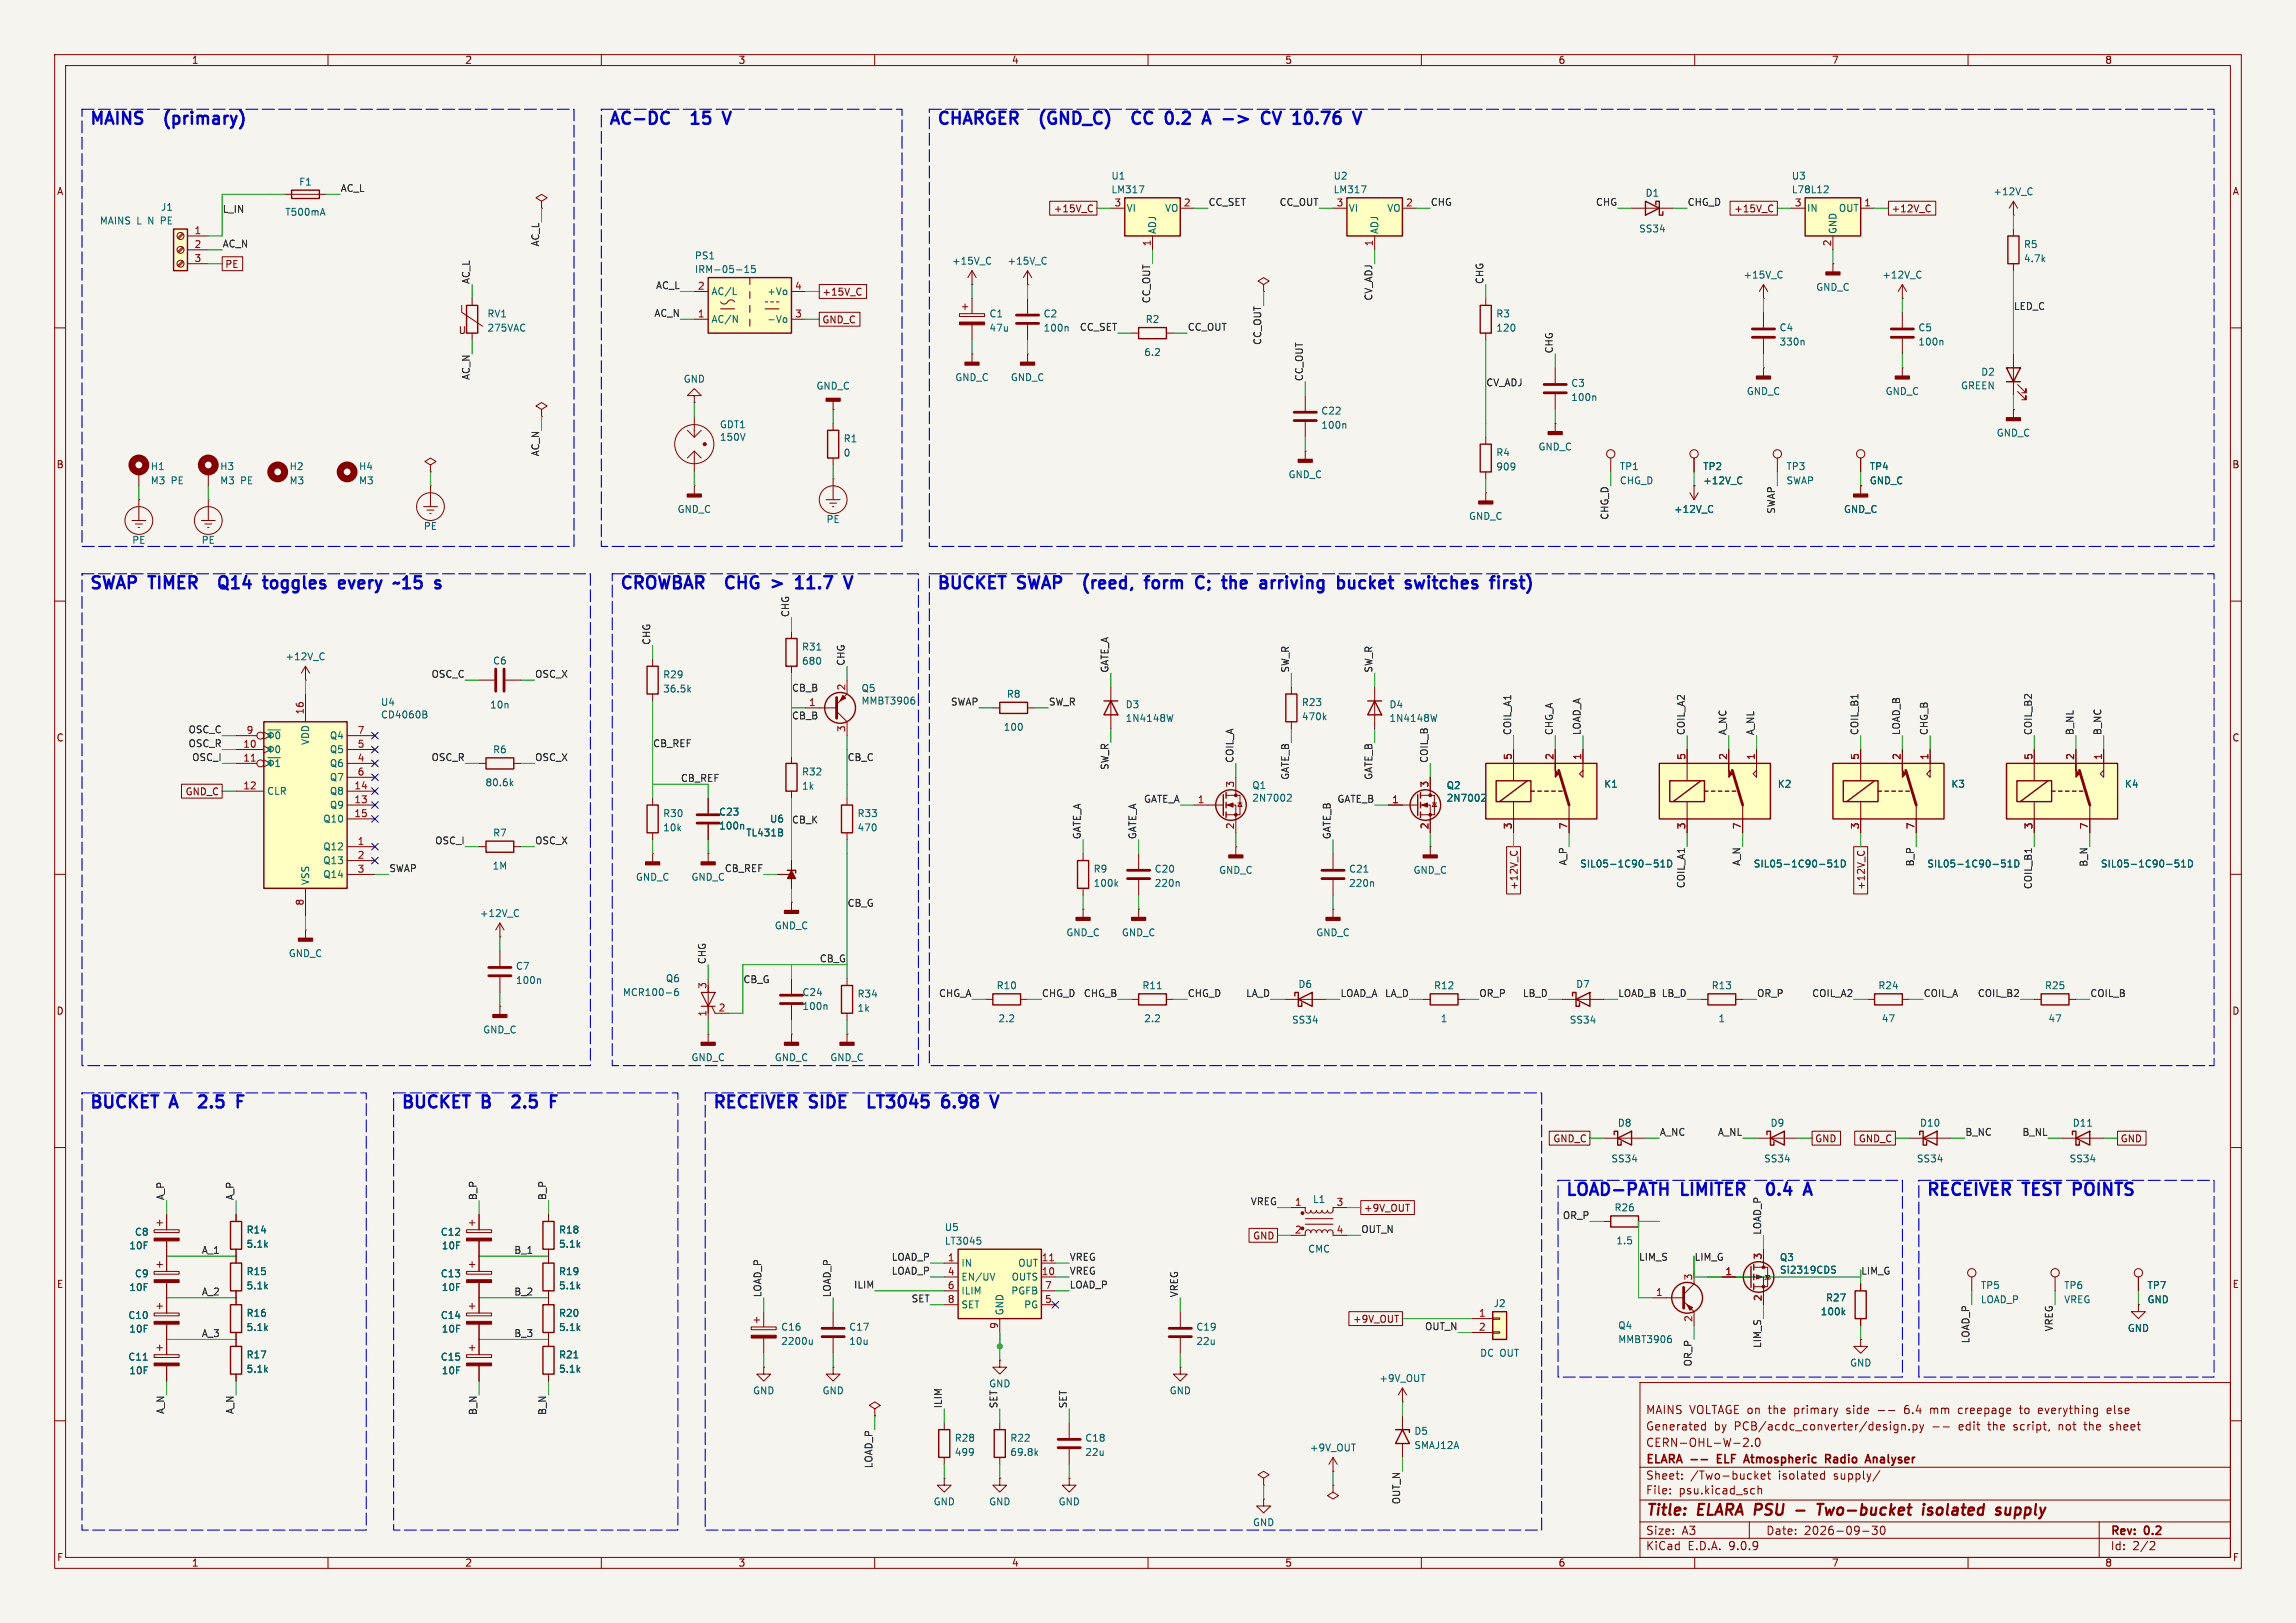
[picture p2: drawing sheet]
<svg xmlns="http://www.w3.org/2000/svg" width="420mm" height="297mm" viewBox="0 0 420 297" stroke-linecap="round" stroke-linejoin="round" font-family="sans-serif">
<defs><g id="words">
<g font-size="3.1" fill="#0000c2">
<text x="16.3" y="22.9">MAINS</text>
<text x="31.2" y="22.9">(primary)</text>
<text x="111.3" y="22.9">AC-DC</text>
<text x="127.6" y="22.9">15</text>
<text x="171.3" y="22.9">CHARGER</text>
<text x="191.4" y="22.9">(GND_C)</text>
<text x="210" y="22.9">CC</text>
<text x="216.9" y="22.9">0.2</text>
<text x="224.7" y="22.9">A</text>
<text x="229.2" y="22.9">-&gt;</text>
<text x="237.2" y="22.9">CV</text>
<text x="243.8" y="22.9">10.76</text>
<text x="16.3" y="107.9">SWAP TIMER</text>
<text x="42.1" y="107.9">Q14</text>
<text x="51.1" y="107.9">toggles</text>
<text x="65.7" y="107.9">every</text>
<text x="76.8" y="107.9">~15</text>
<text x="113.3" y="107.9">CROWBAR</text>
<text x="133.9" y="107.9">CHG</text>
<text x="143.1" y="107.9">&gt;</text>
<text x="148.4" y="107.9">11.7</text>
<text x="171.3" y="107.9">BUCKET</text>
<text x="186.4" y="107.9">SWAP</text>
<text x="200.2" y="107.9">(reed,</text>
<text x="212.4" y="107.9">form</text>
<text x="222.5" y="107.9">C;</text>
<text x="228.3" y="107.9">the</text>
<text x="236" y="107.9">arriving</text>
<text x="251" y="107.9">bucket</text>
<text x="264.4" y="107.9">switches</text>
<text x="16.3" y="202.9">BUCKET</text>
<text x="31.4" y="202.9">A</text>
<text x="38.4" y="202.9">2.5</text>
<text x="73.3" y="202.9">BUCKET</text>
<text x="88.4" y="202.9">B</text>
<text x="95.7" y="202.9">2.5</text>
<text x="130.3" y="202.9">RECEIVER</text>
<text x="148.3" y="202.9">SIDE</text>
<text x="160.8" y="202.9">LT3045</text>
<text x="175.2" y="202.9">6.98</text>
<text x="286.3" y="218.9">LOAD-PATH</text>
<text x="307.8" y="218.9">LIMITER</text>
<text x="325.2" y="218.9">0.4</text>
<text x="352.3" y="218.9">RECEIVER</text>
<text x="370.3" y="218.9">TEST</text>
<text x="380.3" y="218.9">POINTS</text>
</g>
<g font-size="2.8" fill="#840000">
<text x="301" y="277.9">Title:</text>
<text x="310.6" y="277.9">ELARA PSU</text>
<text x="335" y="277.9">Two-bucket</text>
<text x="355" y="277.9">isolated</text>
<text x="369.2" y="277.9">supply</text>
</g>
<g font-size="2.1" fill="#840000">
<text x="301" y="262">Generated</text>
<text x="301" y="259">MAINS VOLTAGE on</text>
<text x="313.5" y="262">by</text>
<text x="317.3" y="262">PCB/acdc_converter/design.py</text>
<text x="323.7" y="259">the</text>
<text x="328.5" y="259">primary</text>
<text x="338.2" y="259">side</text>
<text x="349.1" y="259">6.4</text>
<text x="354" y="259">mm</text>
<text x="358.6" y="262">edit</text>
<text x="359.3" y="259">creepage</text>
<text x="364.1" y="262">the</text>
<text x="368.9" y="262">script,</text>
<text x="370.7" y="259">to</text>
<text x="374.2" y="259">everything</text>
<text x="377.3" y="262">not</text>
<text x="382.2" y="262">the</text>
<text x="386.9" y="259">else</text>
<text x="387" y="262">sheet</text>
<text x="301" y="268.2">ELARA --</text>
<text x="301" y="265">CERN-OHL-W-2.0</text>
<text x="314.8" y="268.2">ELF</text>
<text x="320.4" y="268.2">Atmospheric</text>
<text x="335.8" y="268.2">Radio</text>
<text x="343.8" y="268.2">Analyser</text>
<text x="301" y="273.7">File:</text>
<text x="301" y="271">Sheet:</text>
<text x="307.1" y="273.7">psu.kicad_sch</text>
<text x="309.2" y="271">/Two-bucket</text>
<text x="325.4" y="271">isolated</text>
<text x="335.6" y="271">supply/</text>
<text x="301" y="281.1">Size:</text>
<text x="307.6" y="281.1">A3</text>
<text x="323" y="281.1">Date:</text>
<text x="330" y="281.1">2026-09-30</text>
<text x="386" y="281.3">Rev:</text>
<text x="392.4" y="281.3">0.2</text>
<text x="301" y="283.9">KiCad</text>
<text x="308.7" y="283.9">E.D.A.</text>
<text x="316.3" y="283.9">9.0.9</text>
<text x="386" y="283.9">Id:</text>
<text x="390.1" y="283.9">2/2</text>
</g>
<g font-size="1.8" fill="#840000">
<text x="35" y="11.9">1</text>
<text x="85" y="11.9">2</text>
<text x="135" y="11.9">3</text>
<text x="185" y="11.9">4</text>
<text x="235" y="11.9">5</text>
<text x="285" y="11.9">6</text>
<text x="335" y="11.9">7</text>
<text x="385" y="11.9">8</text>
<text x="10.3" y="35.9">A</text>
<text x="408.3" y="35.9">A</text>
<text x="192.7" y="39.1">+15V_C</text>
<text x="317.1" y="39.1">+15V_C</text>
<text x="345.9" y="39.1">+12V_C</text>
<text x="41.1" y="49.2">PE</text>
<text x="150.3" y="54.3">+15V_C</text>
<text x="150.3" y="59.4">GND_C</text>
<text x="83.8" y="61.3">U</text>
<text x="10.3" y="85.9">B</text>
<text x="408.2" y="85.9">B</text>
<text x="10.3" y="135.9">C</text>
<text x="408.2" y="135.9">C</text>
<text x="33.9" y="145.7">GND_C</text>
<text x="277.8" y="162.9" transform="rotate(-90 277.8 162.9)">+12V_C</text>
<text x="341.3" y="162.9" transform="rotate(-90 341.3 162.9)">+12V_C</text>
<text x="10.3" y="185.9">D</text>
<text x="408.2" y="185.9">D</text>
<text x="284" y="209.2">GND_C</text>
<text x="331.9" y="209.2">GND</text>
<text x="339.9" y="209.2">GND_C</text>
<text x="387.8" y="209.2">GND</text>
<text x="249.4" y="221.9">+9V_OUT</text>
<text x="229.1" y="227">GND</text>
<text x="10.3" y="235.9">E</text>
<text x="408.3" y="235.9">E</text>
<text x="247.4" y="242.3">+9V_OUT</text>
<text x="10.3" y="285.9">F</text>
<text x="35" y="286.9">1</text>
<text x="85" y="286.9">2</text>
<text x="135" y="286.9">3</text>
<text x="185" y="286.9">4</text>
<text x="235" y="286.9">5</text>
<text x="285" y="286.9">6</text>
<text x="335" y="286.9">7</text>
<text x="385" y="286.9">8</text>
<text x="408.3" y="285.9">F</text>
</g>
<g font-size="1.8" fill="#006464">
<text x="54.6" y="34.2">F1</text>
<text x="203.2" y="33.1">U1</text>
<text x="203.2" y="35.6">LM317</text>
<text x="243.8" y="33.1">U2</text>
<text x="243.8" y="35.6">LM317</text>
<text x="327.7" y="33.1">U3</text>
<text x="327.7" y="35.6">L78L12</text>
<text x="364.5" y="35.9">+12V_C</text>
<text x="18.2" y="41.3">MAINS</text>
<text x="25" y="41.3">L N PE</text>
<text x="29.4" y="38.8">J1</text>
<text x="52.1" y="39.7">T500mA</text>
<text x="206" y="39">VI</text>
<text x="213" y="39">VO</text>
<text x="246.6" y="39">VI</text>
<text x="253.7" y="39">VO</text>
<text x="300.9" y="36.2">D1</text>
<text x="330.5" y="39">IN</text>
<text x="336.3" y="39">OUT</text>
<text x="127" y="47.7">PS1</text>
<text x="211.7" y="42.9" transform="rotate(-90 211.7 42.9)">ADJ</text>
<text x="252.3" y="42.9" transform="rotate(-90 252.3 42.9)">ADJ</text>
<text x="299.7" y="42.7">SS34</text>
<text x="336.1" y="42.9" transform="rotate(-90 336.1 42.9)">GND</text>
<text x="370.1" y="45.6">R5</text>
<text x="127" y="50.2">IRM-05-15</text>
<text x="174" y="48.6">+15V_C</text>
<text x="184.2" y="48.6">+15V_C</text>
<text x="318.8" y="51.2">+15V_C</text>
<text x="332.1" y="53.4">GND_C</text>
<text x="344.2" y="51.2">+12V_C</text>
<text x="370.1" y="48.2">4.7k</text>
<text x="89.1" y="58.3">RV1</text>
<text x="130" y="54.2">AC/L</text>
<text x="130" y="59.3">AC/N</text>
<text x="140.3" y="54.2">+Vo</text>
<text x="140.3" y="59.3">-Vo</text>
<text x="180.9" y="58.3">C1</text>
<text x="190.8" y="58.3">C2</text>
<text x="209.5" y="59.3">R2</text>
<text x="273.6" y="58.3">R3</text>
<text x="89.1" y="60.9">275VAC</text>
<text x="180.9" y="60.9">47u</text>
<text x="190.8" y="60.9">100n</text>
<text x="209.2" y="65.3">6.2</text>
<text x="273.6" y="60.9">120</text>
<text x="325.4" y="60.8">C4</text>
<text x="325.4" y="63.4">330n</text>
<text x="350.8" y="60.8">C5</text>
<text x="350.8" y="63.4">100n</text>
<text x="125" y="70.2">GND</text>
<text x="149.2" y="71.5">GND_C</text>
<text x="174.6" y="69.9">GND_C</text>
<text x="184.8" y="69.9">GND_C</text>
<text x="287.3" y="71">C3</text>
<text x="358.6" y="71.4">GREEN</text>
<text x="362.3" y="68.9">D2</text>
<text x="241.6" y="76.1">C22</text>
<text x="287.3" y="73.6">100n</text>
<text x="319.4" y="72.5">GND_C</text>
<text x="344.8" y="72.5">GND_C</text>
<text x="131.6" y="78.6">GDT1</text>
<text x="131.6" y="80.9">150V</text>
<text x="154.2" y="81.1">R1</text>
<text x="154.2" y="83.7">0</text>
<text x="241.6" y="78.7">100n</text>
<text x="273.6" y="83.7">R4</text>
<text x="281.3" y="82.6">GND_C</text>
<text x="365.1" y="80.1">GND_C</text>
<text x="27.5" y="88.8">M3</text>
<text x="27.5" y="86.2">H1</text>
<text x="31.3" y="88.8">PE</text>
<text x="40.2" y="88.8">M3</text>
<text x="40.2" y="86.2">H3</text>
<text x="44" y="88.8">PE</text>
<text x="52.9" y="88.8">M3</text>
<text x="52.9" y="86.2">H2</text>
<text x="65.6" y="88.8">M3</text>
<text x="65.6" y="86.2">H4</text>
<text x="235.6" y="87.7">GND_C</text>
<text x="273.6" y="86.3">909</text>
<text x="296.2" y="86.2">TP1</text>
<text x="296.2" y="88.8">CHG_D</text>
<text x="311.4" y="86.2">TP2</text>
<text x="311.4" y="88.8">+12V_C</text>
<text x="326.7" y="86.2">TP3</text>
<text x="326.7" y="88.8">SWAP</text>
<text x="341.9" y="86.2">TP4</text>
<text x="341.9" y="88.8">GND_C</text>
<text x="123.8" y="94.1">GND_C</text>
<text x="151.1" y="95.9">PE</text>
<text x="268.6" y="95.3">GND_C</text>
<text x="306.1" y="94.1">+12V_C</text>
<text x="337.2" y="94.1">GND_C</text>
<text x="24.1" y="99.7">PE</text>
<text x="36.8" y="99.7">PE</text>
<text x="77.4" y="97.2">PE</text>
<text x="146.6" y="119.2">R31</text>
<text x="52.1" y="121">+12V_C</text>
<text x="90.1" y="121.8">C6</text>
<text x="121.2" y="124.3">R29</text>
<text x="146.6" y="121.8">680</text>
<text x="69.6" y="129.4">U4</text>
<text x="69.6" y="131.7">CD4060B</text>
<text x="89.6" y="129.9">10n</text>
<text x="121.2" y="126.9">36.5k</text>
<text x="157.5" y="126.8">Q5</text>
<text x="157.5" y="129.1">MMBT3906</text>
<text x="184.1" y="127.9">R8</text>
<text x="205.8" y="129.8">D3</text>
<text x="238" y="129.4">R23</text>
<text x="254.1" y="129.8">D4</text>
<text x="56.7" y="136.4" transform="rotate(-90 56.7 136.4)">VDD</text>
<text x="60.2" y="135.5">Q4</text>
<text x="183.5" y="133.9">100</text>
<text x="205.8" y="132.3">1N4148W</text>
<text x="238" y="132">470k</text>
<text x="254.1" y="132.3">1N4148W</text>
<text x="60.2" y="138">Q5</text>
<text x="60.2" y="140.6">Q6</text>
<text x="60.2" y="143.1">Q7</text>
<text x="90.1" y="138">R6</text>
<text x="146.6" y="142.1">R32</text>
<text x="48.8" y="145.6">CLR</text>
<text x="60.2" y="145.6">Q8</text>
<text x="60.2" y="148.2">Q9</text>
<text x="88.7" y="144.1">80.6k</text>
<text x="121.2" y="149.7">R30</text>
<text x="131.4" y="149.5">C23</text>
<text x="146.6" y="144.7">1k</text>
<text x="156.8" y="149.7">R33</text>
<text x="229" y="144.6">Q1</text>
<text x="229" y="146.9">2N7002</text>
<text x="264.5" y="144.6">Q2</text>
<text x="264.5" y="146.9">2N7002</text>
<text x="293.3" y="144.3">K1</text>
<text x="325.1" y="144.3">K2</text>
<text x="356.8" y="144.3">K3</text>
<text x="388.6" y="144.3">K4</text>
<text x="59" y="150.7">Q10</text>
<text x="59" y="155.8">Q12</text>
<text x="90.1" y="153.3">R7</text>
<text x="121.2" y="152.3">10k</text>
<text x="131.4" y="152">100n</text>
<text x="136.4" y="153.3">TL431B</text>
<text x="140.8" y="150.7">U6</text>
<text x="156.8" y="152.3">470</text>
<text x="59" y="158.3">Q13</text>
<text x="59" y="160.9">Q14</text>
<text x="90" y="159.3">1M</text>
<text x="116.2" y="161.4">GND_C</text>
<text x="126.4" y="161.4">GND_C</text>
<text x="199.9" y="159.9">R9</text>
<text x="211.1" y="159.9">C20</text>
<text x="222.9" y="160.1">GND_C</text>
<text x="246.7" y="159.9">C21</text>
<text x="258.5" y="160.1">GND_C</text>
<text x="288.9" y="158.9">SIL05-1C90-51D</text>
<text x="320.7" y="158.9">SIL05-1C90-51D</text>
<text x="352.4" y="158.9">SIL05-1C90-51D</text>
<text x="384.2" y="158.9">SIL05-1C90-51D</text>
<text x="56.7" y="162.1" transform="rotate(-90 56.7 162.1)">VSS</text>
<text x="199.9" y="162.5">100k</text>
<text x="211.1" y="162.5">220n</text>
<text x="246.7" y="162.5">220n</text>
<text x="87.7" y="168">+12V_C</text>
<text x="141.6" y="170.3">GND_C</text>
<text x="195" y="171.5">GND_C</text>
<text x="205.1" y="171.5">GND_C</text>
<text x="240.7" y="171.5">GND_C</text>
<text x="52.7" y="175.3">GND_C</text>
<text x="94.3" y="177.7">C7</text>
<text x="121.7" y="179.9">Q6</text>
<text x="94.3" y="180.3">100n</text>
<text x="113.8" y="182.5">MCR100-6</text>
<text x="146.7" y="185">100n</text>
<text x="146.7" y="182.5">C24</text>
<text x="156.8" y="182.7">R34</text>
<text x="156.8" y="185.3">1k</text>
<text x="182.2" y="181.2">R10</text>
<text x="208.9" y="181.2">R11</text>
<text x="237.4" y="181">D6</text>
<text x="262.2" y="181.2">R12</text>
<text x="288.2" y="181">D7</text>
<text x="313" y="181.2">R13</text>
<text x="343.5" y="181.2">R24</text>
<text x="374" y="181.2">R25</text>
<text x="88.3" y="189.3">GND_C</text>
<text x="182.5" y="187.3">2.2</text>
<text x="209.2" y="187.3">2.2</text>
<text x="236.2" y="187.5">SS34</text>
<text x="263.5" y="187.3">1</text>
<text x="287" y="187.5">SS34</text>
<text x="314.3" y="187.3">1</text>
<text x="344.1" y="187.3">47</text>
<text x="374.6" y="187.3">47</text>
<text x="126.4" y="194.4">GND_C</text>
<text x="141.6" y="194.4">GND_C</text>
<text x="151.8" y="194.4">GND_C</text>
<text x="295.8" y="206.4">D8</text>
<text x="323.8" y="206.4">D9</text>
<text x="351.1" y="206.4">D10</text>
<text x="379.1" y="206.4">D11</text>
<text x="294.7" y="212.9">SS34</text>
<text x="322.6" y="212.9">SS34</text>
<text x="350.5" y="212.9">SS34</text>
<text x="378.5" y="212.9">SS34</text>
<text x="240.1" y="220.3">L1</text>
<text x="295.2" y="221.9">R26</text>
<text x="24.6" y="226.3">C8</text>
<text x="45" y="225.9">R14</text>
<text x="80.5" y="226.3">C12</text>
<text x="102.2" y="225.9">R18</text>
<text x="172.7" y="228">LT3045</text>
<text x="172.7" y="225.5">U5</text>
<text x="295.6" y="227.9">1.5</text>
<text x="23.6" y="228.8">10F</text>
<text x="24.6" y="233.9">C9</text>
<text x="45" y="228.5">5.1k</text>
<text x="45" y="233.5">R15</text>
<text x="80.5" y="233.9">C13</text>
<text x="80.7" y="228.8">10F</text>
<text x="102.2" y="228.5">5.1k</text>
<text x="102.2" y="233.5">R19</text>
<text x="175.8" y="232">IN</text>
<text x="186.2" y="232">OUT</text>
<text x="239.2" y="229.4">CMC</text>
<text x="325.5" y="231">Q3</text>
<text x="325.5" y="233.3">Si2319CDS</text>
<text x="23.6" y="236.4">10F</text>
<text x="45" y="236.1">5.1k</text>
<text x="80.7" y="236.4">10F</text>
<text x="102.2" y="236.1">5.1k</text>
<text x="175.8" y="234.5">EN/UV</text>
<text x="175.8" y="237.1">ILIM</text>
<text x="175.8" y="239.6">SET</text>
<text x="184.9" y="237.1">PGFB</text>
<text x="185" y="234.5">OUTS</text>
<text x="187.2" y="239.6">PG</text>
<text x="273.1" y="239.4">J2</text>
<text x="333.9" y="238.4">R27</text>
<text x="362.2" y="236.1">TP5</text>
<text x="362.2" y="238.7">LOAD_P</text>
<text x="377.5" y="236.1">TP6</text>
<text x="377.5" y="238.7">VREG</text>
<text x="392.7" y="236.1">TP7</text>
<text x="392.7" y="238.7">GND</text>
<text x="23.4" y="241.6">C10</text>
<text x="23.6" y="244.1">10F</text>
<text x="45" y="243.8">5.1k</text>
<text x="45" y="241.2">R16</text>
<text x="80.5" y="241.6">C14</text>
<text x="80.7" y="244.1">10F</text>
<text x="102.2" y="243.8">5.1k</text>
<text x="102.2" y="241.2">R20</text>
<text x="142.8" y="243.7">C16</text>
<text x="155.2" y="243.7">C17</text>
<text x="183.7" y="240.8" transform="rotate(-90 183.7 240.8)">GND</text>
<text x="218.7" y="243.7">C19</text>
<text x="295.9" y="243.4">Q4</text>
<text x="295.9" y="246">MMBT3906</text>
<text x="333" y="240.9">100k</text>
<text x="389.1" y="243.9">GND</text>
<text x="23.4" y="249.2">C11</text>
<text x="23.6" y="251.7">10F</text>
<text x="45" y="251.4">5.1k</text>
<text x="45" y="248.8">R17</text>
<text x="80.5" y="249.2">C15</text>
<text x="80.7" y="251.7">10F</text>
<text x="102.2" y="251.4">5.1k</text>
<text x="102.2" y="248.8">R21</text>
<text x="142.8" y="246.3">2200u</text>
<text x="155.2" y="246.3">10u</text>
<text x="218.7" y="246.3">22u</text>
<text x="270.7" y="248.5">DC OUT</text>
<text x="338.3" y="250.3">GND</text>
<text x="137.7" y="255.4">GND</text>
<text x="150.4" y="255.4">GND</text>
<text x="180.8" y="254.1">GND</text>
<text x="213.9" y="255.4">GND</text>
<text x="252.2" y="253.1">+9V_OUT</text>
<text x="258.6" y="262.8">D5</text>
<text x="174.5" y="266.6">499</text>
<text x="174.5" y="264">R28</text>
<text x="184.7" y="264">R22</text>
<text x="184.7" y="266.6">69.8k</text>
<text x="198.4" y="264">C18</text>
<text x="198.4" y="266.6">22u</text>
<text x="239.5" y="265.8">+9V_OUT</text>
<text x="258.6" y="265.4">SMAJ12A</text>
<text x="170.7" y="275.7">GND</text>
<text x="180.8" y="275.7">GND</text>
<text x="193.5" y="275.7">GND</text>
<text x="229.1" y="279.5">GND</text>
</g>
<g font-size="1.8" fill="#0f0f0f">
<text x="62.2" y="35.2">AC_L</text>
<text x="40.6" y="39">L_IN</text>
<text x="221" y="37.8">CC_SET</text>
<text x="234" y="37.8">CC_OUT</text>
<text x="261.6" y="37.8">CHG</text>
<text x="291.8" y="37.8">CHG</text>
<text x="308.6" y="37.8">CHG_D</text>
<text x="40.6" y="45.4">AC_N</text>
<text x="98.7" y="45.2" transform="rotate(-90 98.7 45.2)">AC_L</text>
<text x="86" y="52.1" transform="rotate(-90 86 52.1)">AC_L</text>
<text x="119.9" y="53">AC_L</text>
<text x="271.4" y="52.1" transform="rotate(-90 271.4 52.1)">CHG</text>
<text x="119.6" y="58.1">AC_N</text>
<text x="210.5" y="55.6" transform="rotate(-90 210.5 55.6)">CC_OUT</text>
<text x="251.1" y="55.1" transform="rotate(-90 251.1 55.1)">CV_ADJ</text>
<text x="368.3" y="56.8">LED_C</text>
<text x="197.4" y="60.6">CC_SET</text>
<text x="217.2" y="60.6">CC_OUT</text>
<text x="230.8" y="63.2" transform="rotate(-90 230.8 63.2)">CC_OUT</text>
<text x="284.1" y="64.8" transform="rotate(-90 284.1 64.8)">CHG</text>
<text x="86" y="69.6" transform="rotate(-90 86 69.6)">AC_N</text>
<text x="238.4" y="69.8" transform="rotate(-90 238.4 69.8)">CC_OUT</text>
<text x="271.8" y="70.8">CV_ADJ</text>
<text x="98.7" y="83.6" transform="rotate(-90 98.7 83.6)">AC_N</text>
<text x="294.3" y="95.2" transform="rotate(-90 294.3 95.2)">CHG_D</text>
<text x="324.8" y="94.1" transform="rotate(-90 324.8 94.1)">SWAP</text>
<text x="144.4" y="113" transform="rotate(-90 144.4 113)">CHG</text>
<text x="119" y="118.1" transform="rotate(-90 119 118.1)">CHG</text>
<text x="78.8" y="124.1">OSC_C</text>
<text x="97.8" y="124.1">OSC_X</text>
<text x="154.6" y="121.9" transform="rotate(-90 154.6 121.9)">CHG</text>
<text x="202.9" y="123.2" transform="rotate(-90 202.9 123.2)">GATE_A</text>
<text x="235.9" y="123.2" transform="rotate(-90 235.9 123.2)">SW_R</text>
<text x="251.1" y="123.2" transform="rotate(-90 251.1 123.2)">SW_R</text>
<text x="144.8" y="126.7">CB_B</text>
<text x="144.8" y="131.7">CB_B</text>
<text x="173.8" y="129.2">SWAP</text>
<text x="191.8" y="129.2">SW_R</text>
<text x="34.4" y="134.3">OSC_C</text>
<text x="34.4" y="136.8">OSC_R</text>
<text x="119.4" y="136.8">CB_REF</text>
<text x="276.5" y="134.6" transform="rotate(-90 276.5 134.6)">COIL_A1</text>
<text x="284.1" y="134.6" transform="rotate(-90 284.1 134.6)">CHG_A</text>
<text x="289.2" y="134.6" transform="rotate(-90 289.2 134.6)">LOAD_A</text>
<text x="308.3" y="134.6" transform="rotate(-90 308.3 134.6)">COIL_A2</text>
<text x="315.9" y="134.6" transform="rotate(-90 315.9 134.6)">A_NC</text>
<text x="321" y="134.6" transform="rotate(-90 321 134.6)">A_NL</text>
<text x="340" y="134.6" transform="rotate(-90 340 134.6)">COIL_B1</text>
<text x="347.6" y="134.6" transform="rotate(-90 347.6 134.6)">LOAD_B</text>
<text x="352.7" y="134.6" transform="rotate(-90 352.7 134.6)">CHG_B</text>
<text x="371.8" y="134.6" transform="rotate(-90 371.8 134.6)">COIL_B2</text>
<text x="379.4" y="134.6" transform="rotate(-90 379.4 134.6)">B_NL</text>
<text x="384.5" y="134.6" transform="rotate(-90 384.5 134.6)">B_NC</text>
<text x="35.1" y="139.4">OSC_I</text>
<text x="78.8" y="139.4">OSC_R</text>
<text x="97.8" y="139.4">OSC_X</text>
<text x="124.5" y="143.2">CB_REF</text>
<text x="154.9" y="139.4">CB_C</text>
<text x="202.9" y="141" transform="rotate(-90 202.9 141)">SW_R</text>
<text x="225.7" y="139.7" transform="rotate(-90 225.7 139.7)">COIL_A</text>
<text x="235.9" y="142.8" transform="rotate(-90 235.9 142.8)">GATE_B</text>
<text x="251.1" y="142.8" transform="rotate(-90 251.1 142.8)">GATE_B</text>
<text x="261.3" y="139.7" transform="rotate(-90 261.3 139.7)">COIL_B</text>
<text x="209.2" y="147">GATE_A</text>
<text x="244.5" y="147">GATE_B</text>
<text x="79.5" y="154.6">OSC_I</text>
<text x="97.8" y="154.6">OSC_X</text>
<text x="144.8" y="150.8">CB_K</text>
<text x="197.8" y="153.7" transform="rotate(-90 197.8 153.7)">GATE_A</text>
<text x="207.9" y="153.7" transform="rotate(-90 207.9 153.7)">GATE_A</text>
<text x="243.5" y="153.7" transform="rotate(-90 243.5 153.7)">GATE_B</text>
<text x="71.1" y="159.7">SWAP</text>
<text x="132.5" y="159.7">CB_REF</text>
<text x="286.7" y="158.5" transform="rotate(-90 286.7 158.5)">A_P</text>
<text x="318.4" y="158.5" transform="rotate(-90 318.4 158.5)">A_N</text>
<text x="350.2" y="158.7" transform="rotate(-90 350.2 158.7)">B_P</text>
<text x="381.9" y="158.7" transform="rotate(-90 381.9 158.7)">B_N</text>
<text x="154.9" y="166">CB_G</text>
<text x="308.3" y="162.6" transform="rotate(-90 308.3 162.6)">COIL_A1</text>
<text x="371.8" y="162.8" transform="rotate(-90 371.8 162.8)">COIL_B1</text>
<text x="129.2" y="176.5" transform="rotate(-90 129.2 176.5)">CHG</text>
<text x="135.9" y="180">CB_G</text>
<text x="149.9" y="176.2">CB_G</text>
<text x="171.7" y="182.5">CHG_A</text>
<text x="190.5" y="182.5">CHG_D</text>
<text x="198.2" y="182.5">CHG_B</text>
<text x="217.2" y="182.5">CHG_D</text>
<text x="227.9" y="182.5">LA_D</text>
<text x="245.1" y="182.5">LOAD_A LA_D</text>
<text x="270.5" y="182.5">OR_P</text>
<text x="278.5" y="182.5">LB_D</text>
<text x="295.9" y="182.5">LOAD_B LB_D</text>
<text x="321.3" y="182.5">OR_P</text>
<text x="331.4" y="182.5">COIL_A2</text>
<text x="351.8" y="182.5">COIL_A</text>
<text x="361.7" y="182.5">COIL_B2</text>
<text x="382.3" y="182.5">COIL_B</text>
<text x="303.5" y="207.9">A_NC</text>
<text x="314.2" y="207.9">A_NL</text>
<text x="359.4" y="207.9">B_NC</text>
<text x="369.9" y="207.9">B_NL</text>
<text x="30.1" y="219.7" transform="rotate(-90 30.1 219.7)">A_P</text>
<text x="42.8" y="219.7" transform="rotate(-90 42.8 219.7)">A_P</text>
<text x="87.3" y="219.7" transform="rotate(-90 87.3 219.7)">B_P</text>
<text x="100" y="219.7" transform="rotate(-90 100 219.7)">B_P</text>
<text x="228.7" y="220.6">VREG</text>
<text x="248.9" y="225.7">OUT_N</text>
<text x="285.8" y="223.2">OR_P</text>
<text x="322.2" y="226.1" transform="rotate(-90 322.2 226.1)">LOAD_P</text>
<text x="36.8" y="229.5">A_1</text>
<text x="94" y="229.5">B_1</text>
<text x="163" y="233.3">LOAD_P</text>
<text x="163" y="230.8">LOAD_P</text>
<text x="195.6" y="233.3">VREG</text>
<text x="195.6" y="230.8">VREG</text>
<text x="299.7" y="230.8">LIM_S</text>
<text x="309.9" y="230.8">LIM_G</text>
<text x="36.8" y="237.1">A_2</text>
<text x="94" y="237.1">B_2</text>
<text x="139.4" y="237.5" transform="rotate(-90 139.4 237.5)">LOAD_P</text>
<text x="152.1" y="237.5" transform="rotate(-90 152.1 237.5)">LOAD_P</text>
<text x="156.1" y="235.9">ILIM</text>
<text x="166.7" y="238.4">SET</text>
<text x="195.6" y="235.9">LOAD_P</text>
<text x="215.6" y="237.5" transform="rotate(-90 215.6 237.5)">VREG</text>
<text x="36.8" y="244.8">A_3</text>
<text x="94" y="244.8">B_3</text>
<text x="260.6" y="243.5">OUT_N</text>
<text x="360.3" y="245.9" transform="rotate(-90 360.3 245.9)">LOAD_P</text>
<text x="375.6" y="243.7" transform="rotate(-90 375.6 243.7)">VREG</text>
<text x="309.5" y="250.2" transform="rotate(-90 309.5 250.2)">OR_P</text>
<text x="322.2" y="246.8" transform="rotate(-90 322.2 246.8)">LIM_S</text>
<text x="172.4" y="257.8" transform="rotate(-90 172.4 257.8)">ILIM</text>
<text x="182.5" y="257.8" transform="rotate(-90 182.5 257.8)">SET</text>
<text x="195.2" y="257.8" transform="rotate(-90 195.2 257.8)">SET</text>
<text x="30.1" y="258.9" transform="rotate(-90 30.1 258.9)">A_N</text>
<text x="42.8" y="258.9" transform="rotate(-90 42.8 258.9)">A_N</text>
<text x="87.3" y="259" transform="rotate(-90 87.3 259)">B_N</text>
<text x="100" y="259" transform="rotate(-90 100 259)">B_N</text>
<text x="159.7" y="268.8" transform="rotate(-90 159.7 268.8)">LOAD_P</text>
<text x="256.2" y="275.4" transform="rotate(-90 256.2 275.4)">OUT_N</text>
</g>
<g font-size="1.8" fill="#a90000">
<text x="203.8" y="37.8">3</text>
<text x="216.5" y="37.8">2</text>
<text x="244.4" y="37.8">3</text>
<text x="257.1" y="37.8">2</text>
<text x="328.2" y="37.8">3</text>
<text x="340.9" y="37.8">1</text>
<text x="35.5" y="42.9">1</text>
<text x="35.5" y="45.5">2</text>
<text x="210.6" y="45.2" transform="rotate(-90 210.6 45.2)">1</text>
<text x="251.2" y="45.2" transform="rotate(-90 251.2 45.2)">1</text>
<text x="335" y="45.2" transform="rotate(-90 335 45.2)">2</text>
<text x="35.5" y="48">3</text>
<text x="127.6" y="53.1">2</text>
<text x="145.3" y="53.1">4</text>
<text x="127.6" y="58.2">1</text>
<text x="145.3" y="58.2">3</text>
<text x="55.6" y="130.9" transform="rotate(-90 55.6 130.9)">16</text>
<text x="147.9" y="129.3">1</text>
<text x="154.7" y="126.4" transform="rotate(-90 154.7 126.4)">2</text>
<text x="44.4" y="136.9">10</text>
<text x="45" y="134.4">9</text>
<text x="65.3" y="134.4">7</text>
<text x="65.3" y="136.9">5</text>
<text x="154.7" y="134.1" transform="rotate(-90 154.7 134.1)">3</text>
<text x="44.4" y="139.4">11</text>
<text x="65.3" y="139.4">4</text>
<text x="65.3" y="142">6</text>
<text x="276.6" y="139.1" transform="rotate(-90 276.6 139.1)">5</text>
<text x="284.2" y="139.1" transform="rotate(-90 284.2 139.1)">2</text>
<text x="289.3" y="139.1" transform="rotate(-90 289.3 139.1)">1</text>
<text x="308.4" y="139.1" transform="rotate(-90 308.4 139.1)">5</text>
<text x="316" y="139.1" transform="rotate(-90 316 139.1)">2</text>
<text x="321.1" y="139.1" transform="rotate(-90 321.1 139.1)">1</text>
<text x="340.1" y="139.1" transform="rotate(-90 340.1 139.1)">5</text>
<text x="347.7" y="139.1" transform="rotate(-90 347.7 139.1)">2</text>
<text x="352.8" y="139.1" transform="rotate(-90 352.8 139.1)">1</text>
<text x="371.9" y="139.1" transform="rotate(-90 371.9 139.1)">5</text>
<text x="379.5" y="139.1" transform="rotate(-90 379.5 139.1)">2</text>
<text x="384.6" y="139.1" transform="rotate(-90 384.6 139.1)">1</text>
<text x="44.4" y="144.5">12</text>
<text x="64.7" y="144.5">14</text>
<text x="64.7" y="147.1">13</text>
<text x="64.7" y="149.6">15</text>
<text x="219" y="147.1">1</text>
<text x="225.8" y="144.2" transform="rotate(-90 225.8 144.2)">3</text>
<text x="254.6" y="147.1">1</text>
<text x="261.4" y="144.2" transform="rotate(-90 261.4 144.2)">3</text>
<text x="65.3" y="154.7">1</text>
<text x="225.8" y="151.8" transform="rotate(-90 225.8 151.8)">2</text>
<text x="261.4" y="151.8" transform="rotate(-90 261.4 151.8)">2</text>
<text x="276.6" y="151.8" transform="rotate(-90 276.6 151.8)">3</text>
<text x="286.8" y="151.8" transform="rotate(-90 286.8 151.8)">7</text>
<text x="308.4" y="151.8" transform="rotate(-90 308.4 151.8)">3</text>
<text x="318.5" y="151.8" transform="rotate(-90 318.5 151.8)">7</text>
<text x="340.1" y="151.8" transform="rotate(-90 340.1 151.8)">3</text>
<text x="350.3" y="151.8" transform="rotate(-90 350.3 151.8)">7</text>
<text x="371.9" y="151.8" transform="rotate(-90 371.9 151.8)">3</text>
<text x="382" y="151.8" transform="rotate(-90 382 151.8)">7</text>
<text x="65.3" y="157.2">2</text>
<text x="65.3" y="159.8">3</text>
<text x="55.6" y="165.8" transform="rotate(-90 55.6 165.8)">8</text>
<text x="129.3" y="181" transform="rotate(-90 129.3 181)">3</text>
<text x="131.4" y="185.2">2</text>
<text x="129.3" y="186.1" transform="rotate(-90 129.3 186.1)">1</text>
<text x="236.8" y="220.7">1</text>
<text x="244.4" y="220.7">3</text>
<text x="236.8" y="225.8">2</text>
<text x="244.4" y="225.8">4</text>
<text x="173.3" y="230.9">1</text>
<text x="173.3" y="233.4">4</text>
<text x="190.5" y="230.9">11</text>
<text x="190.5" y="233.4">10</text>
<text x="315.5" y="233.4">1</text>
<text x="322.3" y="230.6" transform="rotate(-90 322.3 230.6)">3</text>
<text x="173.3" y="236">6</text>
<text x="173.3" y="238.5">8</text>
<text x="191.1" y="236">7</text>
<text x="191.1" y="238.5">5</text>
<text x="302.8" y="237.2">1</text>
<text x="309.6" y="234.4" transform="rotate(-90 309.6 234.4)">3</text>
<text x="322.3" y="238.2" transform="rotate(-90 322.3 238.2)">2</text>
<text x="182.6" y="243.3" transform="rotate(-90 182.6 243.3)">9</text>
<text x="270.4" y="241">1</text>
<text x="270.4" y="243.6">2</text>
<text x="309.6" y="242" transform="rotate(-90 309.6 242)">2</text>
</g>
<text font-size="1.8" fill="#009600" x="340.4" y="233.3">LIM_G</text>
</g></defs>
<path d="M0 0h420v297h-420z" fill="#f5f4ef" stroke="#f5f4ef" stroke-width=".18"/>
<g fill="none" stroke="#840000" stroke-width=".18">
<path d="M10 10h400v277h-400zM12 12h396v273h-396zM60 10v2M110 10v2M160 10v2M210 10v2M260 10v2M310 10v2M360 10v2M10 60h2M408 60h2M10 110h2"/>
<path d="M408 110h2M87.6 124.5h2.8M92.5 124.5h2.7M10 160h2M87.6 154.9h1.3M94 154.9h1.2M119.4 156.2h.1M119.4 156.2v1.5M408 160h2M144.8 165.1h.1M144.8 165.1v1.5M260.3 182.9h1.3"/>
<path d="M266.7 182.9h1.3M10 210h2M408 210h2M300 253h108v32h-108zM336.2 257.7l-.4 1M343.6 258.1h1.1M345.4 258.1h1.2M348.4 257.5v1M348.4 257.9v.1M353.2 257.7v1M353.4 257.7l-.2 .1M358.8 257.7l-.4 .1-.2 .2 .1 .5 .5 .2"/>
<path d="M369.4 257.7h.5M369.6 257.2v1.3l.3 .2M373.1 257.7h.3l.2 .2M373.5 258.6l-.4 .1M373.6 258l-.7 .2M385.4 258.2l.8-.2-.1-.2-.4-.1-.3 .2 .1 .7h.6M10 260h2M300 278.5h108M300 274.5h108M300 268.5h108M305.5 273.2v.2M305.5 272.5v.1"/>
<path d="M307.7 270.5v.2M307.7 269.8v.1M311.4 261.6h.5M311.4 260.8h.5M311.9 260.2v1.5M318.9 263.3l.6-.1 .2 .1 .1 .3-.9 1.1h.9M320 278.5v3M320.4 264.5v.2M320.8 272.4l.1 .1M320.9 273.3l-.1 .1M321.2 270.1l.4 .6M321.2 263.3l.2-.1a.8 .8 0 0 1 .6 .7 .8 .8 0 0 1-.6 .8l-.2-.2-.1-.4z"/>
<path d="M321.6 269.7l-.6 .6M321.6 271.9v1.5M321.6 272.5l.2-.1 .4 .1v.9M322.2 270.2l.7-.2-.1-.2-.4-.1-.2 .2v.7h.6M323.3 269.7h.6M323.5 269.2v1.3l.4 .2M333.2 270.6h.5M333.2 269.8h.5M333.7 269.2v1.5M342.4 279.3h1l-.5 .6 .4 .1v.6l-.2 .2h-.4l-.3-.2M343.9 269.1l-1.3 1.9M344.1 279.4l.2-.1a.8 .8 0 0 1 .5 .7 .8 .8 0 0 1-.5 .8l-.2-.2-.2-.4z"/>
<path d="M346.6 261.6h.6M346.6 260.8h.6M347.2 260.7v1.2l-.2 .2-.3 .1M347.9 260.8l.2-.1 .3 .1 .1 .9M347.9 260.7v1M349.2 261.5v.2M349.9 260.8l.5-.1 .3 .3v.4l-.2 .2h-.6M349.9 260.7v1.5M351.2 260.7l.3 1M351.5 261.7l-.3 .5M351.9 260.7l-.4 1M353.6 261.1h1.1"/>
<path d="M355.4 261.1h1.2M376.7 260.7v1M376.7 260.8h.1M381.2 260.7h.5M381.4 260.2v1.3l.2 .2M384 278.5v6.5M385.9 261.6l.5 .1M386.4 260.7l-.4 .1-.1 .1 .1 .2 .4 .1M408 260h2M60 285v2M110 285v2M160 285v2"/>
<path d="M210 285v2M260 285v2M300 281.5h108M310 285v2M340.7 280.2h1.2M360 285v2M393.5 282.1l.5 .1 .2 .3-1 1.1h1"/>
</g>
<path d="M328.6 276.4h1.5M332.4 275.2h1.2M333 275.2l-.2 2M334 275.9l.2 1.3 .5-.9M351.9 275.9l-.2 1.3M352 275.2l-.1 .2M352 275.2l-.1 .1v.1M352 275.2v.1l-.1 .1M353.5 276a.49 .49 0 0 0-.8 .3l.1 .1 .6 .2 .1 .3-.4 .3-.5-.1M366.9 275.9v1.2a.57 .57 0 0 0 .7-.1M367.8 275.9l-.2 1.3" fill="none" stroke="#840000" stroke-width=".4"/>
<path d="M311.2 267.1h1.1M314.2 266.9h.5M314.9 266.2h-.7v1.5h.7M319 267.7l.5-1.5 .5 1.5M319.1 267.3h.7M334 267l.7-.1 .1-.2v-.4l-.3-.1h-.5v1.5M334.3 267l.5 .7M342.7 266.7v1M343.3 266.8l-.4-.1-.2 .1" fill="none" stroke="#840000" stroke-width=".3"/>
<path d="M88.9 153.9h5.1v2.1h-5.1zM261.6 181.9h5.1v2h-5.1z" fill="none" stroke="#840000" stroke-width=".25"/>
<path d="M90.7 122.4v4.1M92.2 122.4v4.1" fill="none" stroke="#840000" stroke-width=".51"/>
<g fill="#840000" stroke="#840000" stroke-width=".25">
<path d="M118.1 157.7h2.5v.5h-2.5z"/>
<path d="M143.5 166.6h2.5v.5h-2.5z"/>
</g>
<path d="M303.5 139.7h20.3v10.2h-20.3z" fill="#ffffc2"/>
<g fill="none" stroke="#840000" stroke-width=".18">
<path d="M175.5 57.4h4.6v.5h-4.6zM176 56.1h1M176.5 55.6v1M177.8 54.6v2.8M177.8 59.4v2.8M188 64.8h.1M188 64.8v1.5M87.6 139.7h1.3M94 139.7h1.2M144.8 138.4v1.3M308.6 137.2v5.7M316.2 137.2v2.5"/>
<path d="M321.3 137.2v5l-.6-.6 .6-.6M144.8 144.8v1.3M308.6 146.7v5.7M318.8 147.3v5.1M285.7 182.9h7.7"/>
</g>
<path d="M88.9 138.7h5.1v2h-5.1zM143.8 139.7h2v5.1h-2zM303.5 139.7h20.3v10.2h-20.3zM305.4 142.9h6.4v3.8h-6.4zM311.1 142.9l-5 3.8M311.8 144.8h.6M313.1 144.8h.6M314.3 144.8h.7M315.6 144.8h.6M316.9 144.8h.6M287.7 182.2v-.6h.6v2.6h.6v-.7M288.3 182.9l2.5-1.3v2.6z" fill="none" stroke="#840000" stroke-width=".25"/>
<g fill="#840000" stroke="#840000" stroke-width=".18">
<path d="M316.2 139.7v1.3l.7 .6-.7 .6z"/>
<path d="M175.5 58.9h4.6v.5h-4.6z"/>
</g>
<path d="M316.9 141l1.9 6.3" fill="none" stroke="#840000" stroke-width=".51"/>
<path d="M93.5 143.3l.3 .5M93.8 143l-.5 .4M334.4 157.4h.6M334.4 157.9h.4l.3 .2-.1 .5h-.6M335.6 158.7h.7M335.6 157.8l.3-.4v1.3M336.8 157.4a.64 .64 0 0 1 .8 .6 .64 .64 0 0 1-.8 .7z" fill="none" stroke="#006464" stroke-width=".18"/>
<path d="M186.7 66.3h2.5v.5h-2.5z" fill="#840000" stroke="#840000" stroke-width=".25"/>
<path d="M48.3 132.1h15.2v30.5h-15.2z" fill="#ffffc2"/>
<path d="M48.3 132.1h15.2v30.5h-15.2zM118.4 121.9h2v5.1h-2zM250.2 128.3h2.5M251.5 128.3l1.2 2.5h-2.5zM118.4 147.3h2v5.1h-2zM312.4 181.9h5.1v2h-5.1zM342.9 181.9h5.1v2h-5.1zM323.2 207.6v-.6h.6v2.6h.7v-.7M323.8 208.3l2.6-1.3v2.6zM42.2 238.8h2v5h-2z" fill="none" stroke="#840000" stroke-width=".25"/>
<g fill="none" stroke="#840000" stroke-width=".18">
<path d="M177.8 52.1h.1M177.8 49.5v2.6M177.8 49.5l-.8 1.3M177.8 49.5l.8 1.3M188 52.1h.1M188 49.5v2.6M188 54.6v2.8M188 59.4v2.8M188 49.5l-.8 1.3M188 49.5l.7 1.3M177.8 64.8h.1M177.8 64.8v1.5"/>
<path d="M238.8 82.6h.1M238.8 82.6v1.5M309.9 83.8v2.6M43.2 134.6h3.8M43.2 137.2h5.1M43.2 139.7h3.8M48.3 134l1.2 .6-1.2 .7M48.3 136.5l1.2 .7-1.2 .6M48.3 139.1l1.2 .6-1.2 .6M55.9 127v5.1M63.5 134.6h5.1M63.5 137.2h5.1"/>
<path d="M63.5 139.7h5.1M119.4 120.7v1.2M119.4 127v1.3M251.5 125.7v7.7M43.2 144.8h5.1M63.5 144.8h5.1M63.5 142.2h5.1M63.5 147.3h5.1M63.5 149.9h5.1M63.5 154.9h5.1M63.5 157.5h5.1M119.4 146.1v1.2"/>
<path d="M119.4 152.4v1.3M55.9 162.6v5M63.5 160h5.1M144.8 189.2h.1M144.8 189.2v1.6M311.1 182.9h1.3M317.5 182.9h1.3M341.6 182.9h1.3M348 182.9h1.2M321.3 208.3h7.6M43.2 237.5v1.3M43.2 243.8v1.3"/>
<circle cx="309.9" cy="83.1" r=".76"/>
<circle cx="47.6" cy="139.7" r=".63"/>
<circle cx="47.6" cy="134.6" r=".63"/>
</g>
<g fill="none" stroke="#006464" stroke-width=".18">
<path d="M181 47.1l.2 .1M181.2 48.2l-.2 .1M191.1 47.1l.3 .1M191.4 48.2l-.3 .1M195.2 59.8l.2 .1v.7M318.4 87.3l.2 .1M318.6 88.4l-.2 .1M49 133.6h2.3M49 138.7h2.3M49.5 133.9v1.3M49.5 136.5v1.2M49.5 139v1.3"/>
<path d="M50.4 139.4l.4-.4v1.3M50.6 134.1l.1-.2a.68 .68 0 0 1 .5 .7 .68 .68 0 0 1-.5 .6l-.3-.5zM50.6 136.6l.1-.1a.68 .68 0 0 1 .5 .6 .68 .68 0 0 1-.5 .6l-.3-.4zM77.8 130.1l.2 .3-.2 .3 .2 .1 .1 .3-.2 .3h-.5M126 126.2l.3 .4M126.3 125.8l-.5 .5M262.8 130.7l-.3 1.3M50.4 140.3h.8"/>
<circle cx="49.5" cy="139.6" r=".48"/>
<circle cx="49.5" cy="137" r=".48"/>
<circle cx="49.6" cy="134.6" r=".47"/>
</g>
<path d="M46 139.3h.7" fill="none" stroke="#a90000" stroke-width=".18"/>
<g fill="#840000" stroke="#840000" stroke-width=".25">
<path d="M143.5 190.8h2.5v.5h-2.5z"/>
<path d="M176.5 66.3h2.6v.5h-2.6z"/>
<path d="M237.5 84.1h2.5v.5h-2.5z"/>
</g>
<path d="M185.9 57.7h4.1M185.9 59.2h4.1" fill="none" stroke="#840000" stroke-width=".51"/>
<path d="M273 240h2.6v5.1h-2.6z" fill="#ffffc2"/>
<g fill="none" stroke="#840000" stroke-width=".25">
<path d="M181.6 181.9h5.1v2h-5.1zM294.6 222.5h5.1v2h-5.1zM273 240h2.6v5.1h-2.6z"/>
<circle cx="153.7" cy="129.5" r="2.82"/>
<circle cx="308.6" cy="237.5" r="2.82"/>
</g>
<g fill="none" stroke="#840000" stroke-width=".18">
<path d="M271.8 90.2h.1M271.8 90.2v1.5M147.3 129.5h5.7M153 130.2l1.9 1.9v2.5M154.9 124.5v2.5l-1.9 1.9M129.5 146.1v2.7M129.5 150.9v2.8M91.4 184.2h.1M91.4 184.2v1.5M180.3 182.9h1.3M186.7 182.9h1.3M293.4 223.5h1.2"/>
<path d="M299.7 223.5h1.3M302.3 237.5h5.7M308 238.1l1.9 1.9v2.6M309.9 232.4v2.5l-1.9 2M269.2 241.3h3.8M269.2 243.8h3.8M273 241.2h1.3v.2h-1.3zM273 243.7h1.3v.3h-1.3z"/>
</g>
<path d="M153 127.6v3.8M127.5 149.1h4.1M127.5 150.6h4.1M308 235.6v3.8" fill="none" stroke="#840000" stroke-width=".51"/>
<g fill="#840000" stroke="#840000" stroke-width=".18">
<path d="M154.2 127.3l.5 .5-1 .5z"/>
<path d="M308.6 238.8l1 .5-.5 .5z"/>
</g>
<path d="M167 127.6h.2M167.1 128.1l.2 .2v.3l-.2 .2M135.8 150.9l.2 .1v.7M305.4 244.4h.2M305.5 244.9l.3 .2v.3l-.3 .3" fill="none" stroke="#006464" stroke-width=".18"/>
<g fill="#840000" stroke="#840000" stroke-width=".25">
<path d="M90.2 185.7h2.5v.5h-2.5z"/>
<path d="M270.5 91.7h2.5v.5h-2.5z"/>
</g>
<path d="M271.8 139.7h20.3v10.2h-20.3z" fill="#ffffc2"/>
<g fill="none" stroke="#840000" stroke-width=".18">
<path d="M348 67.3h.1M348 67.3v1.5M294.6 83.8v2.6M309.1 90.2l.8 1.2M309.9 88.9h.1M309.9 88.9v2.5M310.6 90.2l-.7 1.2M340.4 88.9h.1M340.4 83.8v2.6M340.4 88.9v1.5M144.8 115.6v1.2M55.9 124.5h.1"/>
<path d="M55.9 121.9l-.8 1.3M55.9 121.9l.7 1.3M55.9 121.9v2.6M144.8 121.9v1.3M181.6 129.5h1.3M188 129.5h1.2M276.9 137.2v5.7M284.5 137.2v2.5M289.6 137.2v5l-.7-.6 .7-.6M243.8 156.2v2.8M276.9 146.7v5.7M287 147.3v5.1"/>
<path d="M91.4 171.5h.1M91.4 168.9v2.6M91.4 174v2.8M91.4 178.8v2.8M91.4 168.9l-.7 1.3M91.4 168.9l.8 1.3M198.1 166.4h.1M198.1 166.4v1.5M243.8 161v2.8M234.9 182.9h7.7M293.4 208.3h7.6M139.7 250.2v1.3h1.3l-1.3 1.2-1.3-1.2h1.3"/>
<path d="M139.7 250.2h.1M152.4 250.2v1.3h1.3l-1.3 1.2-1.3-1.2h1.3M152.4 250.2h.1M152.4 240v2.8M152.4 244.9v2.7"/>
<circle cx="294.6" cy="83.1" r=".76"/>
<circle cx="340.4" cy="83.1" r=".76"/>
</g>
<g fill="none" stroke="#840000" stroke-width=".25">
<path d="M143.8 116.8h2v5.1h-2zM182.9 128.5h5.1v2.1h-5.1zM271.8 139.7h20.3v10.2h-20.3zM273.7 142.9h6.3v3.8h-6.3zM279.4 142.9l-5.1 3.8M280 144.8h.7M281.3 144.8h.6M282.6 144.8h.6M283.8 144.8h.7M285.1 144.8h.6M236.9 182.2v-.6h.6v2.6h.6v-.7M237.5 182.9l2.5-1.3v2.6z"/>
<path d="M295.3 207.6v-.6h.6v2.6h.6v-.7M295.9 208.3l2.5-1.3v2.6z"/>
</g>
<path d="M284.5 139.7v1.3l.6 .6-.6 .6z" fill="#840000" stroke="#840000" stroke-width=".18"/>
<path d="M241.8 159.3h4.1M285.1 141l1.9 6.3M89.4 177h4.1M89.4 178.6h4.1M241.8 160.8h4.1M150.4 243.1h4M150.4 244.6h4" fill="none" stroke="#840000" stroke-width=".51"/>
<g fill="none" stroke="#006464" stroke-width=".18">
<path d="M313.1 92.5l.2 .1M313.3 93.7l-.2 .1M59.1 119.5l.2 .1M149.4 119h.8M59.3 120.6l-.2 .1M249.5 159.6h.7M302.7 157.4h.6M302.7 157.9h.4l.2 .2-.1 .5h-.5M303.8 158.7h.7M303.8 157.8l.4-.4v1.3M305.1 157.4a.64 .64 0 0 1 .7 .6 .64 .64 0 0 1-.7 .7zM94.6 166.5l.3 .1"/>
<path d="M94.9 167.6l-.3 .1M98.7 179.1l.2 .2v.7M251.1 161.4l.2 .1v.7"/>
</g>
<g fill="#840000" stroke="#840000" stroke-width=".25">
<path d="M346.7 68.8h2.5v.5h-2.5z"/>
<path d="M196.8 167.9h2.6v.5h-2.6z"/>
<path d="M339.1 90.4h2.5v.5h-2.5z"/>
</g>
<path d="M335.3 139.7h20.3v10.2h-20.3z" fill="#ffffc2"/>
<g fill="none" stroke="#840000" stroke-width=".18">
<path d="M298.4 38.1h7.7M368.3 39.4h.1M368.3 36.8v2.6M368.3 36.8l-.8 1.3M368.3 36.8l.8 1.3M322.6 54.6h.1M322.6 52.1l-.8 1.2M322.6 52.1l.7 1.2M322.6 52.1v2.5M322.6 57.2v2.7M335.3 48.3h.1M335.3 48.3v1.5"/>
<path d="M348 54.6h.1M348 52.1v2.5M348 57.2v2.7M348 52.1l-.8 1.2M348 52.1l.7 1.2M368.3 41.9v1.3M368.3 48.3v1.2M322.6 62v2.8M348 62v2.8M368.3 74.9h.1M368.3 64.8v7.6M368.3 74.9v1.6"/>
<path d="M369.1 71.6l1.5 1.6v-.8v.8h-.8M369.1 70.4l1.5 1.5v-.8v.8h-.8M325.1 83.8v2.6M203.2 125.7v7.7M236.2 125.7v1.3M236.2 132.1v1.3M340.4 137.2v5.7M348 137.2v2.5M353.1 137.2v5l-.7-.6 .7-.6M208.3 156.2v2.8M218.4 147.3h5.4M224.3 145.5h2.5v3.6h-2.5"/>
<path d="M224.3 147.3h1.8v5.1M226.1 154.9h.1M226.1 142.2v3.3M226.1 154.9v1.6M226.4 146.9h.8M226.8 146.9l.4 .7h-.8zM340.4 146.7v5.7M350.5 147.3v5.1M154.9 179.1v1.2M208.3 166.4h.1M208.3 161v2.8M208.3 166.4v1.5"/>
<path d="M243.8 166.4h.1M243.8 166.4v1.5M154.9 189.2h.1M154.9 185.4v1.3M154.9 189.2v1.6"/>
<circle cx="325.1" cy="83.1" r=".76"/>
</g>
<g fill="none" stroke="#840000" stroke-width=".25">
<path d="M301 36.8l2.5 1.3-2.5 1.3zM302.9 37.5v-.7h.6v2.6h.7v-.7M367.3 43.2h2v5.1h-2zM367 67.3h2.6l-1.3 2.6zM367 69.9h2.6M201.9 128.3h2.6M203.2 128.3l1.3 2.5h-2.6zM235.2 127h2v5.1h-2zM335.3 139.7h20.3v10.2h-20.3zM223.8 145.4v3.8M224.3 145v1.1M224.3 146.8v1"/>
<path d="M224.3 148.6v1M337.2 142.9h6.3v3.8h-6.3zM342.9 142.9l-5.1 3.8M343.5 144.8h.7M344.8 144.8h.6M346.1 144.8h.6M347.3 144.8h.7M348.6 144.8h.6M153.9 180.3h2.1v5.1h-2.1z"/>
<circle cx="225.2" cy="147.3" r="2.79"/>
</g>
<g fill="#840000" stroke="#840000" stroke-width=".18">
<path d="M348 139.7v1.3l.6 .6-.6 .6z"/>
<path d="M224.5 147.3l1.1-.4v.8z"/>
<circle cx="226.1" cy="145.5" r=".25"/>
<circle cx="226.1" cy="149.1" r=".25"/>
</g>
<path d="M320.5 60.2h4.1M320.5 61.7h4.1M345.9 60.2h4.1M345.9 61.7h4.1M206.2 159.3h4.1M348.6 141l1.9 6.3M206.2 160.8h4.1" fill="none" stroke="#840000" stroke-width=".51"/>
<g fill="none" stroke="#006464" stroke-width=".18">
<path d="M371.5 34.4l.2 .1M371.7 35.5l-.2 .1M325.8 49.6l.2 .1M326 50.8l-.2 .1M351.2 49.6l.2 .1M351.4 50.8l-.2 .1M329.8 62.3l.2 .2v.6M355.2 62.3l.2 .2v.6M214.6 130.7l-.3 1.3M242.2 131.2l.4 .5M242.6 130.9l-.5 .5M235.7 145.3l.4 .1 .1 .3-.8 .9h.8"/>
<path d="M366.2 157.4h.6M366.2 157.9h.4l.2 .2-.1 .5h-.5M367.3 158.7h.7M367.3 157.8l.4-.4v1.3M368.6 157.4a.64 .64 0 0 1 .7 .6 .64 .64 0 0 1-.7 .7zM215.5 161.4l.2 .1v.7"/>
</g>
<g fill="#840000" stroke="#840000" stroke-width=".25">
<path d="M242.6 167.9h2.5v.5h-2.5z"/>
<path d="M207 167.9h2.5v.5h-2.5z"/>
<path d="M334 49.8h2.5v.5h-2.5z"/>
<path d="M224.8 156.5h2.5v.5h-2.5z"/>
<path d="M153.7 190.8h2.5v.5h-2.5z"/>
<path d="M367 76.5h2.6v.5h-2.6z"/>
</g>
<path d="M330.2 36.2h10.2v7h-10.2z" fill="#ffffc2"/>
<path d="M330.2 36.2h10.2v7h-10.2zM270.8 55.9h2v5.1h-2zM153.9 147.3h2.1v5.1h-2.1zM197.1 157.5h2v5.1h-2zM373.4 181.9h5.1v2h-5.1z" fill="none" stroke="#840000" stroke-width=".25"/>
<g fill="none" stroke="#840000" stroke-width=".18">
<path d="M327.7 38.1h2.5M340.4 38.1h2.5M271.8 54.6v1.3M335.3 43.2v2.5M238.8 72.4v2.8M238.8 77.2v2.8M271.8 61v1.2M284.5 67.3v2.8M284.5 72.1v2.8M322.6 67.3h.1M322.6 67.3v1.5M154.9 146.1v1.2"/>
<path d="M154.9 152.4v1.3M198.1 156.2v1.3M144.8 179.1v2.8M198.1 162.6v1.2M144.8 183.9v2.8M372.1 182.9h1.3M378.5 182.9h1.2M215.9 250.2v1.3h1.3l-1.3 1.2-1.3-1.2h1.3M215.9 250.2h.1"/>
</g>
<path d="M333.9 34l.4 .1 .1 .3-.8 .9h.8M246 77.5l.2 .2v.7M291.7 72.5l.2 .1v.7M204.1 161.7l.4 .5M204.5 161.4l-.5 .4M151.1 183.9l.2 .2v.6" fill="none" stroke="#006464" stroke-width=".18"/>
<path d="M236.7 75.4h4.1M236.7 77h4.1M282.4 70.4h4.1M282.4 71.9h4.1M142.7 182.1h4.1M142.7 183.6h4.1" fill="none" stroke="#840000" stroke-width=".51"/>
<path d="M321.3 68.8h2.5v.5h-2.5z" fill="#840000" stroke="#840000" stroke-width=".25"/>
<path d="M367 139.7h20.3v10.2h-20.3z" fill="#ffffc2"/>
<g fill="none" stroke="#840000" stroke-width=".18">
<path d="M84.5 55.9v1.3l3.8 2.5M86.4 54.6v1.3M86.4 61v1.2M127 72.4h1.3l-1.3-1.3-1.3 1.3h1.3v1.3M127 73.7h.1M284.5 77.5h.1M284.5 77.5v1.5M271.8 80v1.3M271.8 86.4v1.2M372.1 137.2v5.7M379.7 137.2v2.5M384.8 137.2v5l-.6-.6 .6-.6"/>
<path d="M261.6 154.9h.1M261.6 154.9v1.6M372.1 146.7v5.7M382.3 147.3v5.1M207 182.9h1.3M213.4 182.9h1.2M43.2 222.2v1.3M43.2 228.6v1.3M85.3 225h4.6v.6h-4.6zM85.9 223.8h1M86.4 223.3v1M87.6 222.2v2.8"/>
<path d="M87.6 227.1v2.8M195.6 260.3v2.8M195.6 265.2v2.8M243.8 271.8v1.2l1.1 .7-1.1 .6-1-.6 1-.7M243.8 271.8h.1"/>
</g>
<path d="M85.3 55.9h2.1v5.1h-2.1zM270.8 81.3h2v5.1h-2zM367 139.7h20.3v10.2h-20.3zM368.9 142.9h6.4v3.8h-6.4zM374.6 142.9l-5 3.8M375.3 144.8h.6M376.6 144.8h.6M377.8 144.8h.7M379.1 144.8h.6M380.4 144.8h.6M208.3 181.9h5.1v2h-5.1zM42.2 223.5h2v5.1h-2z" fill="none" stroke="#840000" stroke-width=".25"/>
<g fill="#840000" stroke="#840000" stroke-width=".18">
<path d="M379.7 139.7v1.3l.7 .6-.7 .6z"/>
<path d="M85.3 226.6h4.6v.5h-4.6z"/>
</g>
<path d="M380.4 141l1.9 6.3M193.5 263.4h4.1M193.5 264.9h4.1" fill="none" stroke="#840000" stroke-width=".51"/>
<path d="M397.9 157.4h.6M397.9 157.9h.4l.3 .2-.1 .5h-.6M399.1 158.7h.7M399.1 157.8l.3-.4v1.3M400.3 157.4a.64 .64 0 0 1 .8 .6 .64 .64 0 0 1-.8 .7zM211.7 180.9h.7" fill="none" stroke="#006464" stroke-width=".18"/>
<g fill="#840000" stroke="#840000" stroke-width=".25">
<path d="M283.2 79h2.5v.5h-2.5z"/>
<path d="M260.3 156.5h2.6v.5h-2.6z"/>
</g>
<path d="M129.5 50.8h15.3v10.2h-15.3z" fill="#ffffc2"/>
<g fill="none" stroke="#840000" stroke-width=".25">
<path d="M129.5 50.8h15.3v10.2h-15.3zM208.3 59.9h5.1v2.1h-5.1zM151.4 78.7h2v5.1h-2zM259.3 145.4v3.8M259.8 145v1.1M259.8 146.8v1M259.8 148.6v1M379.1 207.6v-.6h.6v2.6h.7v-.7M379.7 208.3l2.6-1.3v2.6zM99.3 223.5h2v5.1h-2zM339.3 236.2h2.1v5.1h-2.1zM255.3 261.6h2.5v.5"/>
<path d="M256.5 261.6l1.3 2.6h-2.5z"/>
<circle cx="260.7" cy="147.3" r="2.79"/>
</g>
<g fill="none" stroke="#840000" stroke-width=".18">
<path d="M99.1 36.8l1-.6-1-.6-1.1 .6 1.1 .6v1.3M99.1 38.1h.1M127 53.3h2.5M127 58.4h2.5M131.8 55.2a.8 .8 0 0 0 .8 .4 .8 .8 0 0 0 .7-.6 .73 .73 0 0 1 1.1 .2M131.8 56.5h2.6M137.2 50.8v1.3M137.2 53.3v1.3M137.2 55.9v1.3M137.2 58.4v1.3M140 56.5h2.5M140 55.2h.5"/>
<path d="M141 55.2h.5M142 55.2h.5M144.8 53.3h2.5M144.8 58.4h2.5M99.1 74.9l1-.6-1-.6-1.1 .6 1.1 .6v1.3M99.1 76.2h.1M125.7 78.7l1.3 1.3M127 76.2v3.8M128.3 78.7l-1.3 1.3M152.4 74.9h.1M152.4 73.4v1.5M152.4 77.5v1.2"/>
<path d="M207 61h1.3M213.4 61h1.2M24.1 95.3h2.6M24.8 95.9h1.2M25.3 96.5h.2M25.4 91.4h.1M25.4 86.4v2.5M25.4 91.4v3.9M36.8 95.3h2.6M37.5 95.9h1.2M38 96.5h.2M38.1 91.4h.1"/>
<path d="M38.1 86.4v2.5M38.1 91.4v3.9M78.7 85.1l1.1-.6-1.1-.7-1 .7 1 .6v1.3M78.7 86.4h.1M127 88.9h.1M127 82.6v3.8M127 88.9v1.5M127 82.6l-1.3 1.2M127 82.6l1.3 1.2M151.1 91.4h2.6M151.8 92.1h1.2M152.3 92.7h.2"/>
<path d="M152.4 87.6h.1M152.4 83.8v1.3M152.4 87.6v3.8M254 147.3h5.3M259.8 145.5h2.6v3.6h-2.6M259.8 147.3h1.8v5.1M261.6 142.2v3.3M262 146.9h.8M262.4 146.9l.4 .7h-.8zM129.5 179.1v7.6M129.5 189.2h.1M129.5 189.2v1.6"/>
<path d="M130.2 184.2l.6 1.2h2.5M377.2 208.3h7.6M28.7 239h1M29.2 238.5v1M30.5 237.5v2.8M85.3 232.7h4.6v.5h-4.6zM85.9 239h1M85.9 231.4h1M86.4 230.9v1M86.4 238.5v1M87.6 229.9v2.8M87.6 234.7v5.6"/>
<path d="M100.3 222.2v1.3M100.3 228.6v1.3M236.2 221h2.6v.7l.5 .3 .3-.2 .2-.3 .1 .3 .3 .2 .4-.1 .2-.4 .1 .3 .3 .2 .4-.1 .2-.4 .1 .3 .3 .2 .4-.1 .2-.4 .2 .4 .4 .1 .4-.3v-.7h2.6M238.8 223h5M238.8 224h5M243.8 225.6l-.1-.4-.3-.2-.4 .2-.2 .4-.1-.4-.3-.1-.4 .1-.2 .4-.1-.3-.3-.2h-.4l-.2 .5-.2-.4-.4-.1-.3 .1-.1 .4-.2-.4-.4-.2-.4 .3v.8h-2.6M243.8 226.1h2.6M340.4 234.9v1.3M360.7 233.7v2.5M375.9 233.7v2.5M391.2 238.8v1.2h1.2l-1.2 1.3-1.3-1.3h1.3M391.2 238.8h.1"/>
<path d="M391.2 233.7v2.5M28.2 240.3h4.6v.5h-4.6zM30.5 242.3v2.8M85.3 240.3h4.6v.5h-4.6zM85.3 247.9h4.6v.5h-4.6zM85.9 246.6h1M86.4 246.1v1M87.6 242.3v5.6M87.6 249.9v2.8M160 257.8l1-.6-1-.7-1 .7 1 .6v1.3M160 259.1h.1M256.5 256.5h.1"/>
<path d="M256.5 254l-.7 1.3M256.5 254l.8 1.3M256.5 254v2.5M256.5 259.1v2.5M340.4 245.1v1.3h1.2l-1.2 1.2-1.3-1.2h1.3M340.4 245.1h.1M340.4 241.3v1.3M182.9 270.5v1.3h1.2l-1.2 1.2-1.3-1.2h1.3M182.9 270.5h.1M195.6 270.5v1.3h1.2l-1.2 1.2-1.3-1.2h1.3M195.6 270.5h.1M231.1 270.5l1.1-.6-1.1-.7-1 .7 1 .6v1.3"/>
<path d="M231.1 271.8h.1M231.1 274.3v1.3h1.3l-1.3 1.3-1.2-1.3h1.2M231.1 274.3h.1M243.8 269.2h.1M243.8 266.7l-.7 1.3M243.8 266.7l.8 1.3M243.8 266.7v2.5M256.5 264.2v2.5"/>
<circle cx="25.4" cy="95.2" r="2.54"/>
<circle cx="38.1" cy="95.2" r="2.54"/>
<circle cx="127" cy="81.3" r="3.6"/>
<circle cx="128.9" cy="81.3" r=".13"/>
<circle cx="128.9" cy="81.3" r=".28"/>
<circle cx="129" cy="81.3" r=".13"/>
<circle cx="152.4" cy="91.4" r="2.54"/>
<circle cx="360.7" cy="232.9" r=".76"/>
<circle cx="375.9" cy="232.9" r=".76"/>
<circle cx="391.2" cy="232.9" r=".76"/>
</g>
<path d="M134.1 53.9h.6M134.1 57.7l.8 1.3v-1.3M136.2 49.9h.8M136.2 49l.4-.4v1.3M138.1 48.6h-.6v.6l.1-.1 .5 .1 .1 .1-.1 .5-.2 .1-.4-.1M143.5 58.2h.3l.1 .2v.5l-.4 .1M271.2 145.3l.4 .1 .2 .3-.8 .9h.8M124 180.9l-.4 .1a.86 .86 0 0 0 0 1.2l.4-.1 .1-.5-.2-.2h-.3l-.2 .2M381.9 206.1h.7M337.5 239.8l-.5 .4M337.1 240.1l.4 .5" fill="none" stroke="#006464" stroke-width=".18"/>
<g fill="#840000" stroke="#840000" stroke-width=".25">
<path d="M151.1 72.9h2.6v.5h-2.6z"/>
<path d="M128.3 190.8h2.5v.5h-2.5z"/>
<path d="M125.7 90.4h2.6v.5h-2.6z"/>
</g>
<g fill="none" stroke="#840000" stroke-width="1.3">
<circle cx="25.4" cy="85.1" r="1.27"/>
<circle cx="38.1" cy="85.1" r="1.27"/>
<circle cx="50.8" cy="86.4" r="1.27"/>
<circle cx="63.5" cy="86.4" r="1.27"/>
</g>
<path d="M128.3 181.6h2.5l-1.3 2.6zM128.3 184.2h2.5" fill="none" stroke="#840000" stroke-width=".2"/>
<g fill="#840000" stroke="#840000" stroke-width=".18">
<path d="M85.3 241.8h4.6v.5h-4.6z"/>
<path d="M260.1 147.3l1-.4v.8z"/>
<path d="M85.3 234.2h4.6v.5h-4.6z"/>
<path d="M28.2 241.8h4.6v.5h-4.6z"/>
<path d="M85.3 249.4h4.6v.5h-4.6z"/>
<circle cx="261.6" cy="145.5" r=".25"/>
<circle cx="261.6" cy="149.1" r=".25"/>
<circle cx="238.3" cy="222" r=".25"/>
<circle cx="238.3" cy="224.8" r=".25"/>
</g>
<path d="M205.7 36.2h10.2v7h-10.2z" fill="#ffffc2"/>
<path d="M205.7 36.2h10.2v7h-10.2z" fill="none" stroke="#840000" stroke-width=".25"/>
<path d="M203.2 38.1h2.5M215.9 38.1h2.5M210.8 43.2v2.5" fill="none" stroke="#840000" stroke-width=".18"/>
<path d="M208.4 34h.8l-.5 1.3" fill="none" stroke="#006464" stroke-width=".18"/>
<path d="M31.7 41.9h2.6v7.6h-2.6z" fill="#ffffc2"/>
<path d="M31.7 41.9h2.6v7.6h-2.6zM99.3 238.8h2v5h-2z" fill="none" stroke="#840000" stroke-width=".25"/>
<g fill="none" stroke="#840000" stroke-width=".18">
<path d="M33.4 42.7l-.9 .8M33.4 45.2l-.9 .9M33.4 47.8l-.9 .8M33.6 42.8l-.9 .9M33.6 45.4l-.9 .8M33.6 47.9l-.9 .9M34.3 43.2h3.8M34.3 45.7h3.8M34.3 48.3h3.8M100.3 237.5v1.3M28.2 247.9h4.6v.5h-4.6zM28.7 246.6h1"/>
<path d="M29.2 246.1v1M30.5 245.1v2.8M30.5 249.9v2.8M100.3 243.8v1.3M215.9 240v2.8M215.9 244.9v2.7"/>
<circle cx="33" cy="45.7" r=".63"/>
<circle cx="33" cy="48.3" r=".63"/>
<circle cx="33" cy="43.2" r=".63"/>
</g>
<path d="M213.9 243.1h4M213.9 244.6h4" fill="none" stroke="#840000" stroke-width=".51"/>
<path d="M28.2 249.4h4.6v.5h-4.6z" fill="#840000" stroke="#840000" stroke-width=".18"/>
<path d="M26.2 248.9h.7" fill="none" stroke="#006464" stroke-width=".18"/>
<path d="M246.4 36.2h10.1v7h-10.1z" fill="#ffffc2"/>
<g fill="none" stroke="#840000" stroke-width=".25">
<path d="M246.4 36.2h10.1v7h-10.1zM144 159.3h1.5v.5M351.2 207.6v-.6h.6v2.6h.6v-.7M351.8 208.3l2.5-1.3v2.6zM42.2 231.1h2v5.1h-2zM320.3 231.8v3.8M320.8 231.4v1M320.8 233.2v1M320.8 234.9v1.1M42.2 246.4h2v5.1h-2zM99.3 246.4h2v5.1h-2zM171.7 261.6h2v5.1h-2z"/>
<path d="M181.9 261.6h2v5.1h-2z"/>
<circle cx="321.7" cy="233.7" r="2.79"/>
</g>
<g fill="none" stroke="#840000" stroke-width=".18">
<path d="M243.8 38.1h2.6M256.5 38.1h2.6M231.1 52.1l1.1-.7-1.1-.6-1 .6 1 .7v1.2M231.1 53.3h.1M251.5 43.2v2.5M129.5 156.2h.1M129.5 156.2v1.5M144.8 158.8v2.5M144.8 157.5v5.1M142.2 160h2.6M349.2 208.3h7.7M28.2 225h4.6v.6h-4.6z"/>
<path d="M28.2 232.7h4.6v.5h-4.6zM28.7 223.8h1M28.7 231.4h1M29.2 223.3v1M29.2 230.9v1M30.5 222.2v2.8M30.5 227.1v5.6M30.5 234.7v2.8M43.2 229.9v1.2M43.2 236.2v1.3M315 233.7h5.3M320.8 231.9h2.5v3.6h-2.5"/>
<path d="M320.8 233.7h1.8v5.1M322.6 228.6v3.3M323 233.4h.7l-.4 .7zM323.8 233.9l-.1 .2h-.7l-.2 .1M43.2 245.1v1.3M43.2 251.5v1.2M100.3 245.1v1.3M100.3 251.5v1.2M182.9 248.9v1.3h1.2l-1.2 1.3-1.3-1.3h1.3M182.9 248.9h.1M172.7 270.5v1.3h1.3l-1.3 1.2-1.3-1.2h1.3M172.7 270.5h.1"/>
<path d="M172.7 260.3v1.3M172.7 266.7v1.3M182.9 260.3v1.3M182.9 266.7v1.3"/>
</g>
<path d="M249 34h.9l-.6 1.3M143.1 152.4v.5M335.1 232.3l.5 .1 .2 .2-.2 .3-.4 .1M335.1 231.8h.7M105 248.5h.7M189.5 265.9l.3 .4M189.8 265.5l-.5 .5" fill="none" stroke="#006464" stroke-width=".18"/>
<g fill="#840000" stroke="#840000" stroke-width=".18">
<path d="M144.8 159.3l.7 1.5h-1.5z"/>
<path d="M28.2 226.6h4.6v.5h-4.6z"/>
<path d="M28.2 234.2h4.6v.5h-4.6z"/>
<path d="M321.3 233.3l1 .4-1 .4z"/>
<circle cx="322.6" cy="231.9" r=".25"/>
<circle cx="322.6" cy="235.5" r=".25"/>
</g>
<path d="M128.3 157.7h2.5v.5h-2.5z" fill="#840000" stroke="#840000" stroke-width=".25"/>
<path d="M175.3 228.6h15.2v12.7h-15.2z" fill="#ffffc2"/>
<path d="M53.3 34.8h5.1v1.5h-5.1zM99.3 231.1h2v5.1h-2zM175.3 228.6h15.2v12.7h-15.2z" fill="none" stroke="#840000" stroke-width=".25"/>
<g fill="none" stroke="#840000" stroke-width=".18">
<path d="M52.1 35.6h7.6M192 36.8h8.7v2.6h-8.7zM199.6 37.5l.2 .1M199.8 38.6l-.2 .2M316.5 36.8h8.6v2.6h-8.6zM324.1 37.5l.2 .1M324.3 38.6l-.2 .2M345.4 36.8h8.7v2.6h-8.7zM352.9 37.5l.2 .1M353.1 38.6l-.2 .2M40.6 47h3.8v2.5h-3.8zM149.9 52.1h8.6v2.5h-8.6z"/>
<path d="M149.9 57.1h7.4v2.6h-7.4zM157.3 52.7l.2 .2M157.5 53.9l-.2 .1M77.5 92.7h2.5M78.1 93.3h1.3M78.6 94h.3M78.7 88.9h.1M78.7 88.9v3.8M309.9 88.9h.1M309.9 83.8v2.6M340.4 88.9h.1M340.4 83.8v2.6"/>
<path d="M276.9 137.2v2.5M284.5 137.2v2.5M289.6 137.2v2.5M308.6 137.2v2.5M316.2 137.2v2.5M321.3 137.2v2.5M340.4 137.2v2.5M348 137.2v2.5M353.1 137.2v2.5M372.1 137.2v2.5M379.7 137.2v2.5M384.8 137.2v2.5"/>
<path d="M33.2 143.5h7.4v2.6h-7.4zM129.5 146.1v2.7M129.5 150.9v2.8M144.8 157.5v5.1M254 147.3h2.5M261.6 142.2v2.6M261.6 149.9v2.5M275.6 154.9h2.5v8.7h-2.5zM276.4 155.8l-.1 .2M276.9 149.9v2.5M277.4 155.8l.1 .2M287 149.9v2.5"/>
<path d="M308.6 149.9v2.5M318.8 149.9v2.5M339.1 154.9h2.5v8.7h-2.5zM339.9 155.8l-.1 .2M340.4 149.9v2.5M340.9 155.8l.1 .2M350.5 149.9v2.5M372.1 149.9v2.5M382.3 149.9v2.5M55.9 170.2h.1M55.9 170.2v1.5M142.2 160h2.6"/>
<path d="M248.9 219.7h9.8v2.6h-9.8zM283.4 207h7.4v2.6h-7.4zM331.5 207h5.2v2.6h-5.2zM339.3 207h7.4v2.6h-7.4zM387.3 207h5.3v2.6h-5.3zM30.5 222.2v2.8M30.5 227.1v5.6M30.5 234.7v5.6M43.2 222.2v1.3M43.2 228.6v2.5M43.2 236.2v2.6M87.6 222.2v2.8"/>
<path d="M87.6 227.1v5.6M87.6 234.7v5.6M100.3 222.2v1.3M100.3 228.6v2.5M100.3 236.2v2.6M172.7 231.1h2.6M172.7 233.7h2.6M172.7 236.2h2.6M172.7 238.8h2.6M190.5 231.1h2.5M190.5 233.7h2.5M190.5 236.2h2.5"/>
<path d="M190.5 238.8h2.5M228.5 224.8h5.2v2.5h-5.2zM315 233.7h2.5M322.6 228.6v2.5M322.6 236.2v2.6M340.4 234.9v1.3M391.2 238.8h.1M391.2 233.7v2.5M30.5 242.3v5.6M30.5 249.9v2.8M43.2 243.8v2.6M43.2 251.5v1.2"/>
<path d="M87.6 242.3v5.6M87.6 249.9v2.8M100.3 243.8v2.6M100.3 251.5v1.2M137.4 242.8h4.6v.5h-4.6zM137.9 241.6h1M138.4 241v1.1M139.7 240v2.8M139.7 244.9v2.7M182.9 241.3v2.5M246.7 240h9.8v2.6h-9.8zM340.4 241.3v1.3"/>
<circle cx="78.7" cy="92.7" r="2.54"/>
</g>
<g fill="none" stroke="#006464" stroke-width=".18">
<path d="M59 38.1l.4 1.3M313.1 92.5l.2 .1M313.3 93.7l-.2 .1M318.4 87.3l.2 .1M318.6 88.4l-.2 .1M135.8 150.9l.2 .1v.7M143.1 152.4v.5M271.2 145.3l.4 .1 .2 .3-.8 .9h.8M302.7 157.4h.6M302.7 157.9h.4l.2 .2-.1 .5h-.5M303.8 158.7h.7M303.8 157.8l.4-.4v1.3"/>
<path d="M305.1 157.4a.64 .64 0 0 1 .7 .6 .64 .64 0 0 1-.7 .7zM334.4 157.4h.6M334.4 157.9h.4l.3 .2-.1 .5h-.6M335.6 158.7h.7M335.6 157.8l.3-.4v1.3M336.8 157.4a.64 .64 0 0 1 .8 .6 .64 .64 0 0 1-.8 .7zM366.2 157.4h.6M366.2 157.9h.4l.2 .2-.1 .5h-.5M367.3 158.7h.7M367.3 157.8l.4-.4v1.3M368.6 157.4a.64 .64 0 0 1 .7 .6 .64 .64 0 0 1-.7 .7zM397.9 157.4h.6"/>
<path d="M397.9 157.9h.4l.3 .2-.1 .5h-.6M399.1 158.7h.7M399.1 157.8l.3-.4v1.3M400.3 157.4a.64 .64 0 0 1 .8 .6 .64 .64 0 0 1-.8 .7zM178.8 226.4h.6M179.2 226.9l.2 .2v.3l-.2 .3M182 233l-.4 1.3M335.1 232.3l.5 .1 .2 .2-.2 .3-.4 .1M335.1 231.8h.7M337.5 239.8l-.5 .4M26.2 248.9h.7M105 248.5h.7"/>
<path d="M148.6 245.2v.8M148.6 245.9l-.2 .1h-.3M337.1 240.1l.4 .5"/>
</g>
<path d="M192 230.7h.7" fill="none" stroke="#a90000" stroke-width=".18"/>
<path d="M54.6 171.7h2.5v.5h-2.5z" fill="#840000" stroke="#840000" stroke-width=".25"/>
<path d="M137.4 244.3h4.6v.6h-4.6z" fill="#840000" stroke="#840000" stroke-width=".18"/>
<g fill="none" stroke="#009600" stroke-width=".18">
<path d="M52.1 35.6h-11.5v7.6h-2.5M59.7 35.6h2.5M99.1 38.1v2.5M200.7 38.1h2.5M218.4 38.1h2.6M241.3 38.1h2.5M259.1 38.1h2.5M295.9 38.1h2.5M306.1 38.1h2.5M325.1 38.1h2.6M342.9 38.1h2.5M368.3 39.4v2.5"/>
<path d="M38.1 48.3h2.5M38.1 45.7h2.5M86.4 52.1v2.5M124.5 58.4h2.5M124.5 53.3h2.5M147.3 58.4h2.6M147.3 53.3h2.6M177.8 52.1v2.5M188 52.1v2.5M210.8 45.7v2.6M231.1 53.3v2.6M251.5 45.7v2.6"/>
<path d="M271.8 52.1v2.5M322.6 54.6v2.6M335.3 45.7v2.6M348 54.6v2.6M368.3 49.5v15.3M86.4 62.2v2.6M99.1 76.2v2.5M127 73.7v2.5M152.4 74.9v2.6M177.8 62.2v2.6M188 62.2v2.6M204.5 61h2.5"/>
<path d="M214.6 61h2.6M238.8 69.9v2.5M271.8 62.2v17.8M284.5 64.8v2.5M284.5 74.9v2.6M322.6 64.8v2.5M348 64.8v2.5M368.3 72.4v2.5M25.4 88.9v2.5M38.1 88.9v2.5M78.7 86.4v2.5M127 86.4v2.5"/>
<path d="M152.4 85.1v2.5M238.8 80v2.6M271.8 87.6v2.6M294.6 86.4v2.5M309.9 86.4v2.5M325.1 86.4v2.5M340.4 86.4v2.5M119.4 118.1v2.6M144.8 113v2.6M40.6 139.7h2.6M40.6 134.6h2.6M40.6 137.2h2.6"/>
<path d="M55.9 124.5v2.5M85.1 139.7h2.5M85.1 124.5h2.5M95.2 139.7h2.6M95.2 124.5h2.6M119.4 128.3v17.8M144.8 123.2v15.2M144.8 129.5h2.5M154.9 121.9v2.6M154.9 134.6v11.5M179.1 129.5h2.5M189.2 129.5h2.6"/>
<path d="M203.2 123.2v2.5M203.2 133.4v2.5M226.1 139.7v2.5M236.2 123.2v2.5M236.2 133.4v2.5M251.5 123.2v2.5M251.5 133.4v2.5M261.6 139.7v2.5M276.9 134.6v2.6M284.5 134.6v2.6M289.6 134.6v2.6M308.6 134.6v2.6"/>
<path d="M316.2 134.6v2.6M321.3 134.6v2.6M340.4 134.6v2.6M348 134.6v2.6M353.1 134.6v2.6M372.1 134.6v2.6M379.7 134.6v2.6M384.8 134.6v2.6M40.6 144.8h2.6M85.1 154.9h2.5M95.2 154.9h2.6M119.4 143.5h10.1v2.6"/>
<path d="M119.4 153.7v2.5M129.5 153.7v2.5M144.8 146.1v11.4M154.9 153.7v25.4M198.1 153.7v2.5M208.3 153.7v2.5M215.9 147.3h2.5M226.1 152.4v2.5M243.8 153.7v2.5M251.5 147.3h2.5M261.6 152.4v2.5M276.9 152.4v2.5"/>
<path d="M287 152.4v2.5M308.6 152.4v2.5M318.8 152.4v2.5M340.4 152.4v2.5M350.5 152.4v2.5M372.1 152.4v2.5M382.3 152.4v2.5M55.9 167.6v2.6M68.6 160h2.5M91.4 171.5v2.5M129.5 176.5v2.6M139.7 160h2.5"/>
<path d="M144.8 162.6v2.5M144.8 176.5v2.6M154.9 176.5h-19v8.9h-2.6M198.1 163.8v2.6M208.3 163.8v2.6M243.8 163.8v2.6M91.4 181.6v2.6M129.5 186.7v2.5M144.8 186.7v2.5M154.9 186.7v2.5M177.8 182.9h2.5M188 182.9h2.5"/>
<path d="M204.5 182.9h2.5M214.6 182.9h2.6M232.4 182.9h2.5M242.6 182.9h2.5M257.8 182.9h2.5M268 182.9h2.5M283.2 182.9h2.5M293.4 182.9h2.5M308.6 182.9h2.5M318.8 182.9h2.5M339.1 182.9h2.5M349.2 182.9h2.6"/>
<path d="M369.6 182.9h2.5M379.7 182.9h2.6M30.5 219.7v2.5M43.2 219.7v2.5M87.6 219.7v2.5M100.3 219.7v2.5M290.8 208.3h2.6M301 208.3h2.5M318.8 208.3h2.5M328.9 208.3h2.6M346.7 208.3h2.5M356.9 208.3h2.5"/>
<path d="M374.6 208.3h2.6M384.8 208.3h2.5M30.5 229.9h12.7M30.5 237.5h12.7M87.6 229.9h12.7M87.6 237.5h12.7M139.7 237.5v2.5M152.4 237.5v2.5M160 236.2h12.7M170.2 233.7h2.5M170.2 231.1h2.5M170.2 238.8h2.5"/>
<path d="M193 233.7h2.6M193 231.1h2.6M193 236.2h2.6M215.9 237.5v2.5M233.7 226.1h2.5M233.7 221h2.5M246.4 226.1h2.5M246.4 221h2.5M290.8 223.5h2.6M303.5 223.5h-3.8v14h2.6M309.9 229.9v3.8h30.5M322.6 226.1v2.5"/>
<path d="M322.6 238.8v2.5M340.4 232.4v2.5M360.7 236.2v2.6M375.9 236.2v2.6M391.2 236.2v2.6M30.5 252.7v2.6M30.5 245.1h12.7M43.2 252.7v2.6M87.6 245.1h12.7M87.6 252.7v2.6M100.3 252.7v2.6M139.7 247.6v2.6"/>
<path d="M152.4 247.6v2.6M160 259.1v2.5M172.7 257.8v2.5M182.9 246.4h.1M182.9 243.8v5.1M182.9 257.8v2.5M195.6 257.8v2.5M215.9 247.6v2.6M256.5 256.5v2.6M256.5 241.3h12.7M266.7 243.8h2.5M309.9 242.6v2.5"/>
<path d="M340.4 242.6v2.5M172.7 268v2.5M182.9 268v2.5M195.6 268v2.5M231.1 271.8v2.5M243.8 269.2v2.6M256.5 266.7v2.5"/>
</g>
<g fill="none" stroke="#000084" stroke-width=".18">
<path d="M68 139.1l1.2 1.2M68 134l1.2 1.2M68 136.6l1.2 1.2M69.2 139.1l-1.2 1.2M69.2 134l-1.2 1.2M69.2 136.6l-1.2 1.2M68 149.3l1.2 1.2M68 156.9l1.2 1.2M68 144.2l1.2 1.2M68 141.6l1.2 1.2M68 146.7l1.2 1.2M68 154.3l1.2 1.2"/>
<path d="M69.2 149.3l-1.2 1.2M69.2 156.9l-1.2 1.2M69.2 144.2l-1.2 1.2M69.2 141.6l-1.2 1.2M69.2 146.7l-1.2 1.2M69.2 154.3l-1.2 1.2M192.4 238.2l1.2 1.2M193.6 238.2l-1.2 1.2"/>
</g>
<g fill="none" stroke="#0000c2" stroke-width=".44">
<path d="M121.9 20.5l.4 .2M122.3 22.4l-.4 .3M126.5 22.7h1.3M126.7 21l-.2 .1M132.2 20.5l.7 2.2 .8-2.2M208.5 20.7a.88 .88 0 0 0-1.1 0 .88 .88 0 0 0-.2 1 .82 .82 0 0 0 .4 .9 .82 .82 0 0 0 .9-.2M215.5 22.4l.1 .2-.1 .1M215.5 22.4l-.2 .2 .2 .1M215.5 22.4v.3M226.6 21.2l1.6 .6-1.6 .6M232.8 20.5l.8 2.2 .7-2.2M241.7 20.5h1.5l-.9 2.2"/>
<path d="M41.3 105.6a.73 .73 0 0 0-.8-.1 .73 .73 0 0 0-.4 .7v.7a.73 .73 0 0 0 .4 .7 .73 .73 0 0 0 .8 0l-.3-.4-.5-.1M48.1 106.2h.8M48.7 107.7h.2M50.3 106.2a.6 .6 0 0 0-.7 .4v.6a.6 .6 0 0 0 .7 .5M62.8 106.2l.2 .1 .1 .4-1.1 .2M63 107.6l-.2 .1M63.8 106.2l.5 1.5 .6-1.5M73.8 107.7h1.2M75.9 107.4l.1 .2M76 105.5l-.1 1 .1-.1M133 105.8a1.53 1.53 0 0 0 0 1.5M141.3 106.2l1.7 .6-1.7 .6"/>
<path d="M145.6 107.7h1.3M145.8 106l.4-.5v2.2M155.9 105.5l-.8 2.2M199 105.1a2.52 2.52 0 0 0 0 3.4M209.4 106.2h.8M210.2 105.5l-.4 .1-.1 .2v1.9M211.6 106.2a.6 .6 0 0 0-.8 .4v.6a.6 .6 0 0 0 .8 .5M220.1 105.6l.1 .1M220.2 107.4l-.1 .2M221.1 106.3l.1 .1-.1 .1M221.1 106.3l-.1 .1 .1 .1M221.1 106.3v.2"/>
<path d="M221.2 107.6l-.2 .4M227.3 106.2l-.3 .3v.8l.3 .4M228 106.7l-1 .2M234 106.2v1.5M234.6 106.2a.56 .56 0 0 0-.6 .4M249.7 106.3l-.6-.1-.4 .4v.6l.2 .4 .2 .1 .6-.1M262.1 106.2h.8M262.4 105.5v1.8l.1 .3 .4 .1M278 106.2h.8M278.3 105.5v1.8l.1 .3 .4 .1M279.4 105.1a2.52 2.52 0 0 1 0 3.4M37.5 200.6l-.7-.1-.3 .2"/>
<path d="M37.6 201.4l-1.2 1.3h1.3M43.5 200.5h1M43.5 201.5h.7M94.8 200.6l-.7-.1-.3 .2M94.9 201.4l-1.2 1.3h1.3M100.8 200.5h1M100.8 201.5h.7M158.9 200.5v2.2h1.1M173.4 200.5a.87 .87 0 0 0-1 .9v.8l.2 .4 .6 .1 .3-.3 .1-.7-.2-.3-.6-.1-.4 .4M182.6 200.5l-.7 2.2M324.3 216.7a.53 .53 0 0 0-.6-.2 .53 .53 0 0 0-.4 .4 1.13 1.13 0 0 0 .7 1.8l.3-.3M329.9 218.7l.8-2.2 .7 2.2"/>
<path d="M330.1 218h1.1M379.4 217.6h.8M380.2 216.5h-.8v2.2"/>
</g>
<path d="M15 20h90v80h-90zM110 20h55v80h-55zM170 20h235v80h-235zM15 105h93v90h-93zM112 105h56v90h-56zM170 105h235v90h-235zM15 200h52v80h-52zM72 200h52v80h-52zM129 200h153v80h-153zM285 216h63v36h-63zM351 216h54v36h-54z" fill="none" stroke="#0000c2" stroke-width=".2" stroke-dasharray="2.2 .8"/>
<circle cx="182.9" cy="246.4" r=".46" fill="#009600" stroke="#009600" stroke-width=".18"/>
<use href="#words"/>
</svg>
